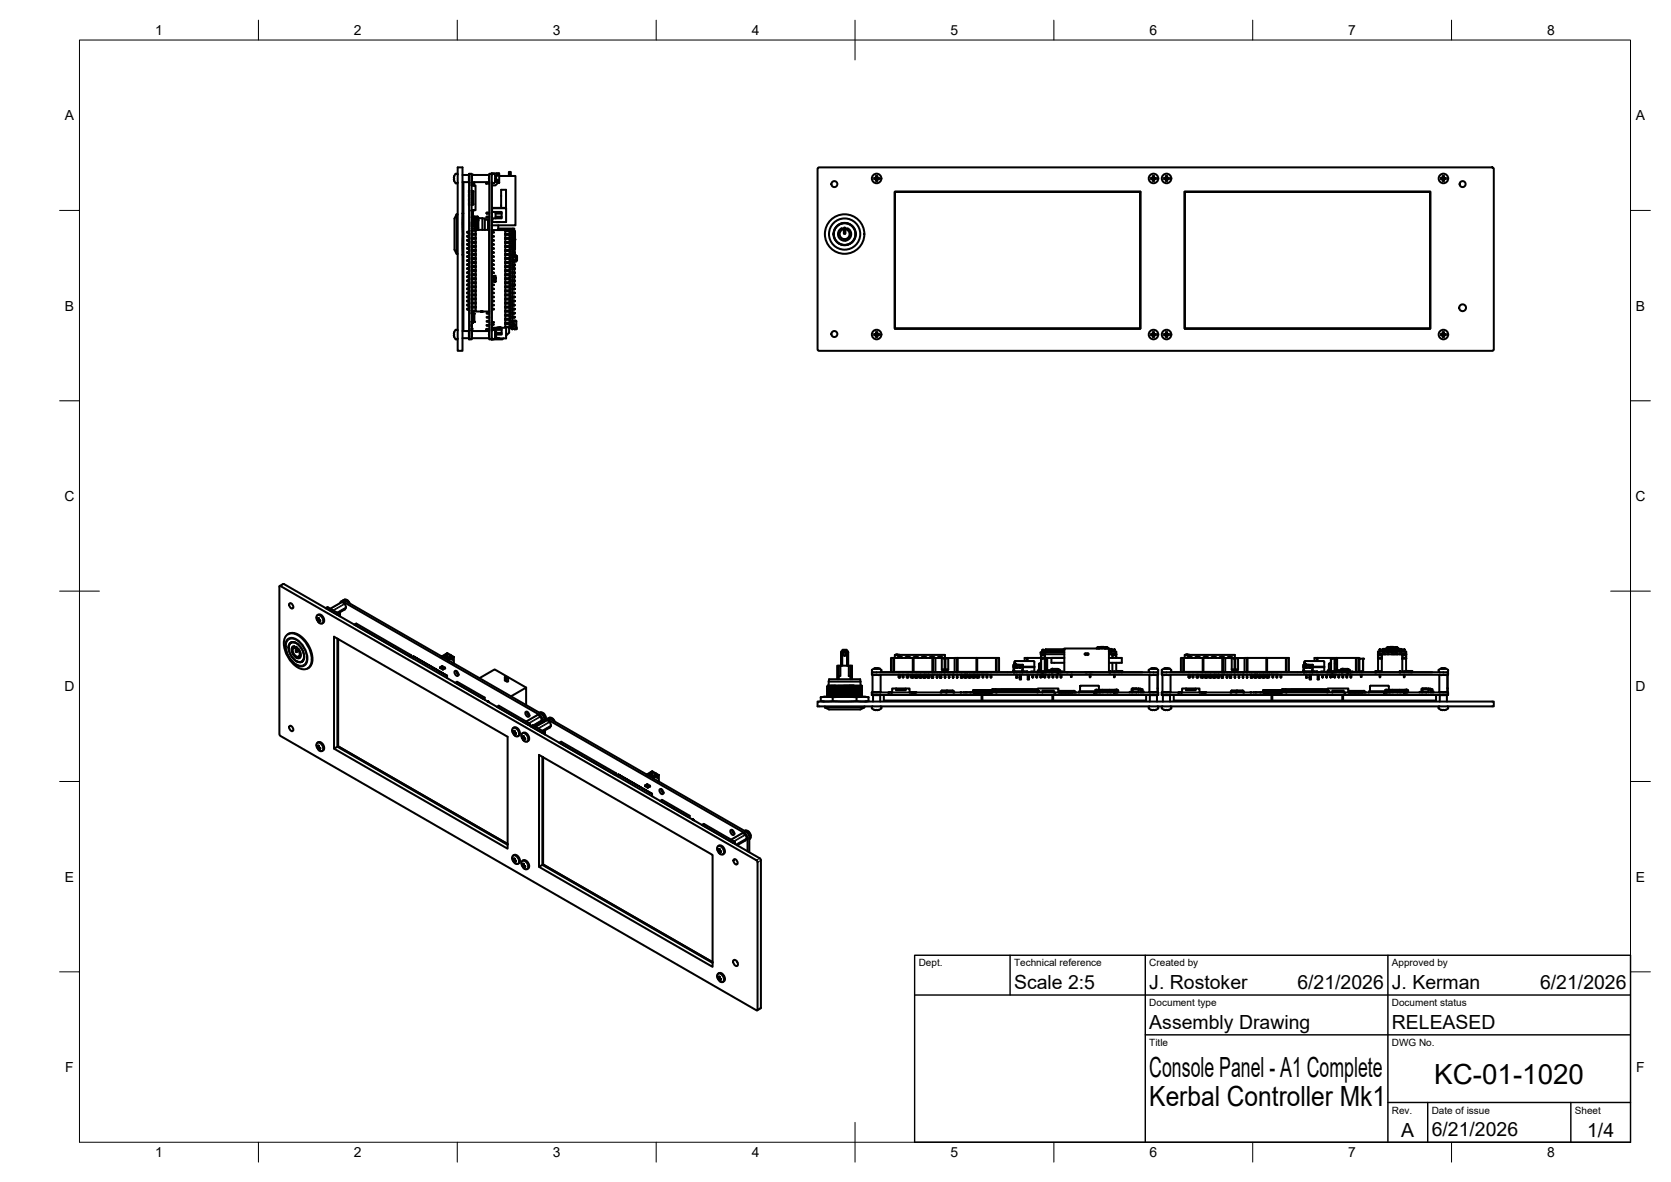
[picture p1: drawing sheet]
<svg xmlns="http://www.w3.org/2000/svg" width="420mm" height="297mm" viewBox="0 0 420 297" stroke-linecap="round" stroke-linejoin="round" font-family="sans-serif">
<defs><g id="words">
<g font-size="7">
<text x="289" y="270.6">Console Panel - A1 Complete</text>
<text x="360.6" y="272.3">KC-01-1020</text>
<text x="289" y="278.1">Kerbal Controller Mk1</text>
</g>
<g font-size="4.9">
<text x="255" y="248.5">Scale 2:5</text>
<text x="289" y="248.5">J. Rostoker</text>
<text x="326.2" y="248.5">6/21/2026</text>
<text x="350" y="248.5">J. Kerman</text>
<text x="387.2" y="248.5">6/21/2026</text>
<text x="289" y="258.6">Assembly Drawing</text>
<text x="350" y="258.6">RELEASED</text>
<text x="352.3" y="285.7">A</text>
<text x="360" y="285.5">6/21/2026</text>
<text x="399.1" y="285.7">1/4</text>
</g>
<g font-size="3.5">
<text x="39" y="8.8">1</text>
<text x="89" y="8.8">2</text>
<text x="139" y="8.8">3</text>
<text x="189" y="8.8">4</text>
<text x="239" y="8.8">5</text>
<text x="289" y="8.8">6</text>
<text x="339" y="8.8">7</text>
<text x="389" y="8.8">8</text>
<text x="16.3" y="30.2">A</text>
<text x="411.3" y="30.2">A</text>
<text x="16.3" y="78">B</text>
<text x="411.3" y="78">B</text>
<text x="16.2" y="125.9">C</text>
<text x="411.2" y="125.9">C</text>
<text x="16.2" y="173.7">D</text>
<text x="411.2" y="173.7">D</text>
<text x="16.3" y="221.6">E</text>
<text x="411.3" y="221.6">E</text>
<text x="16.4" y="269.4">F</text>
<text x="411.4" y="269.4">F</text>
<text x="39" y="290.8">1</text>
<text x="89" y="290.8">2</text>
<text x="139" y="290.8">3</text>
<text x="189" y="290.8">4</text>
<text x="239" y="290.8">5</text>
<text x="289" y="290.8">6</text>
<text x="339" y="290.8">7</text>
<text x="389" y="290.8">8</text>
</g>
<g font-size="2.5">
<text x="231" y="242.9">Dept.</text>
<text x="255" y="242.9">Technical reference</text>
<text x="289" y="242.9">Created by</text>
<text x="350" y="242.9">Approved by</text>
<text x="289" y="252.8">Document type</text>
<text x="350" y="252.8">Document status</text>
<text x="289" y="262.9">Title</text>
<text x="350" y="262.9">DWG No.</text>
<text x="350" y="279.9">Rev.</text>
<text x="360" y="279.9">Date of issue</text>
<text x="396" y="279.9">Sheet</text>
</g>
</g></defs>
<!-- layer: Visible -->
<g fill="none" stroke="#000" stroke-width=".51">
<path d="M114.2 44.3h.1M114.2 45.4v.1M114.2 44.3v1.1M114.2 45.4a.52 .52 0 0 0 .3 .6 .52 .52 0 0 0 .6-.1M114.7 43.7h.2M114.7 43.7l-.5 .6M114.8 53.9l-.5 1v7.8l.5 1.1h.3M114.8 53.9v9.9M114.8 53.9h.3M114.9 43.7l.2 .1M115.1 42.1h1.2v46.1h-1.2zM116.3 53.7l.1-.1-.1 2.3 .1 2.9"/>
<path d="M116.3 44h1.6M116.3 45.8h1.6M116.4 58.8l-.1 2.3 .1 2.9h-.1M116.4 53.6h.1M116.4 58.8h.1M116.5 45.8v37.4M117.6 59.3h-.2l.2 .2M117.6 58.2l-.2 .1 .2 .2M117.6 59.5h.3M117.6 58.5h.3M117.9 59.3h-.3v.2M117.9 43.9v2"/>
<path d="M117.9 47.9v.7M117.9 48.9v.7M117.9 49.9v.7M117.9 50.9v.7M117.9 59v.7M117.9 58.2h-.3v.3M117.9 58.7h.1M117.9 59h.1M117.9 47.9h.1M117.9 48.9h.1M117.9 49.9h.1M117.9 50.9h.1"/>
<path d="M117.9 45.9h.1M117.9 43.9h.1M117.9 43.7h.7v41.6h-.7zM117.9 58v.7M118.6 55.8v1.1M118.6 43.9v2.7h1v6.2h-1M118.6 47.9v.7M118.6 48.9v.7M118.6 49.9v.7M118.6 50.9v.7M118.6 56.9h1v.5h-1M118.6 58.7h1"/>
<path d="M118.6 59.7h1M118.6 54.5l.1 .2M118.6 59.8h.1M118.6 57.9h.1M118.6 44v1.8M118.6 45.8h4.3M118.6 45.7v.1M118.6 58.9h1M118.6 59.9h1M118.6 45.7v.9M118.7 54.7v2.2M118.7 54.7h.1"/>
<path d="M118.7 44h4.2M118.7 50.4h.2M118.7 49.1h.1M118.7 49.5l.1 .1M118.8 46.6v-.5h.2v.5M118.8 57.4v.5M118.8 52.8l.1 .5M118.8 49.9l-.1 .1M118.8 49.1l.1 .1M118.8 49.5l.1 .1M118.8 52.8l-.2 .1 .2 .2-.2-.1M118.8 50.4h.1"/>
<path d="M118.8 52.8h.1M118.8 53.9v3l-.1-2.2M118.8 44h.1M118.8 53.3v.6l.1-.6M118.8 54.5l-.1 .2M118.9 48.3h.1M118.9 49.9h.1M118.9 50.3v.1M118.9 50.8h.1M118.9 50.7v.1M118.9 51.2h.1M118.9 51.1v.1"/>
<path d="M118.9 48l-.2 .5 .2 2.9h-.2l-.1-3.4h.4v3.4h-.3M118.9 49.2h.1M118.9 48.6h.1M118.9 49.6h.1M118.9 48.1h.1M118.9 48.2h.1M118.9 51.4h.1M118.9 51.3h.1M118.9 54.9v2M118.9 54.4h.1M118.9 52.8v.5M118.9 53.9v3"/>
<path d="M118.9 53h.1M118.9 54.4l.1 2.5M118.9 48.3v.1M118.9 49.9l-.1 .1M118.9 49.1v.1M118.9 48.6v.2M118.9 49.5v.1M118.9 54.4l.2 .3M118.9 49.9v.1M119 52.8v.2l.1-.2M119 46.1h.1M119 46.1l.1 .5v-.5"/>
<path d="M119.1 54.7v2.2M119.1 54.7h.1M119.1 54.7l.1 2.2M119.3 54.4v2.5M119.3 54.4h.1M119.3 54.4l-.2 .3M119.3 45.8v.8M119.3 54.4l.1 2.5M119.3 54.4l.2 .3M119.4 57.4v.5M119.4 54.7h.1M119.5 54.7v2.2"/>
<path d="M119.5 54.7l.1 3.1M119.6 57.4v.5M119.6 57.9h-1v20.3h1M119.6 58v.7M119.6 59v.7M119.6 58v-.2l3.4-.1v20.6h-3.4v-.3M119.6 58h-1M119.6 59h-1M119.6 58.7v.3M119.6 59.7v.3M119.7 54.4v3.4M119.7 54.4h.1"/>
<path d="M119.7 54.4l-.2 .3M119.7 54.4l.1 3.4M119.7 54.4l.1 .3M119.8 54.7l.1 3.1M119.8 54.7h.1M119.9 54.7l.1 3.1M120.1 54.4v3.4M120.1 54.4h.1M120.1 54.4l-.2 .3M120.1 54.4l.1 3.4M120.1 54.4l.1 .3M120.2 54.7l.1 .8"/>
<path d="M120.2 54.7l.1 .7M120.3 54.8l1.6 .1v2.9M120.3 55.5v2.3M121.3 54.8v3M121.9 55.2h.8v2.6M122.3 46.1v.1M122.3 46.2h.7M122.4 54.7h.6M122.4 54.4h.6M122.4 53.4l-.1 .1 .1 .2M122.4 54.4l-.1 .1 .1 .2M122.4 53.4v.3"/>
<path d="M122.4 54.4v.3M122.4 53.4h.6M122.4 53.7h.6M122.7 55.2h.3M123 44v1.8M123 44h.1M123 43.7h.7v41.6h-.7zM123 46h-.7l-.1 .1M123 45.7v.1M123.6 43.6h.1M123.6 43.6h1.3v.5M123.6 43.6v.1"/>
<path d="M123.7 45.9v12.3l.5 .1-.5 .2v.8h.5l-.5 .2v.8l.5 .1-.5 .1v.8l.5 .1-.5 .1v.8l.5 .1-.5 .2v.7l.5 .1-.5 .2v.7l.5 .1-.5 .2v.7l.5 .1-.5 .2v.8h.5l-.5 .2v.8l.5 .1-.5 .1v.8l.5 .1-.5 .2v.7l.5 .1-.5 .2v.7l.5 .1-.5 .2v.7l.5 .1-.5 .2v.8h.5l-.5 .2v.8l.5 .1-.5 .2v.7l.5 .1-.5 .2v.7l.5 .1-.5 .2v.7l.5 .1-.5 .2v.8h.5l-.5 .2v3.4M123.7 57.8h3.3v24.6h-3.3M123.7 54.7h.1M123.7 54.4h.1M123.7 43.7v.2M123.7 53.4h.1M123.7 53.7h.1M123.7 55.4h.1M123.7 55.6h.1M123.7 52.5h.1M123.7 52.8h.1M123.7 45.8l.2 .2"/>
<path d="M123.7 52.3h3.6v3.5h-3.6v-2.5M123.7 53.3h2.4v1.6h-2.4M124.2 43.7h.1M124.2 43.7h-.3l-.2 .2M124.2 46.1h-.3M124.2 46h.1M124.3 43.7l.3 .5M124.5 45.6l.2 .1h-.2M124.5 44.8l.1 .2M124.5 44.2h.1M124.5 44.2v.6M124.6 45.5l-.3 .5"/>
<path d="M124.6 45.3h.1M124.6 45.3l-.1 .2M124.6 45.2v.1M124.6 54.7h1.5M124.6 54.4h1.5M124.6 53.4h1.5M124.6 53.7h1.5M124.6 53.3v1.6M124.6 45h.1M124.6 45.1v.1M124.7 45.3l.3 .1v.3h-.3zM124.8 45.3l.2 .2-.1 .1z"/>
<path d="M124.8 55.8h.1M124.9 55.8h.1M124.9 44l.1 .1M125 55.8h.4M125 44.1h.1M125.2 44l-.1 .1M125.2 43.6v.5M125.2 43.6h.3v2.3M125.2 45.3l.3 .4h-.4zM125.3 45.3v.2zM125.3 57.4h3.7v.2h-3.7M125.3 56.6v1.2"/>
<path d="M125.5 46h-.3l-.6 .6h-.9M125.5 44.2h4.1v12.4h-5.9M126 52.2v-4.5h1.2l.1 4.6M127 59.9l.1 .1M127.1 59.8l.9 .1M127.1 58h1h-1M127.1 59.7v.1M127.1 58h.1M127.1 58.7v.1M127.1 59l.9-.1 .2 .2M127.1 59.9h1M127.1 59.8h1"/>
<path d="M127.1 58.7h.1M127.3 52.2h-3.6v1.1M128 44.2v-1h.4v1M128 59.9l.2 .2M128.1 59h-1M128.1 58v.7h-1M128.1 58.7l-.1 .2-.9-.1M128.2 59.9l-.1 .1M128.2 59.1v.6l-.2 .2M128.2 57.9h.6v24.4h-.6zM128.2 59v.1M128.2 59.7v.4"/>
<path d="M128.2 59.1h.1M128.8 59.1v.6M128.8 59.1h.1M128.8 58.3h.5M128.8 59.7v.6M128.8 59.8v.1M128.9 59.7l-.1-.2h.5v.6M128.9 58.7v.6M128.9 58.7l-.1 .6M128.9 58.5v.2M128.9 59.7h.1M128.9 59.5v.2"/>
<path d="M128.9 58.5l.1 .1M128.9 59.7v.6M129 58.1v-.2h.3v.2M129 58.6h.1M129 58.6l-.1 .1M129 57.4l.3 .1-.3 .1M129 59.1h.2M129 58.8v.3M129 59.1h.1M129.1 59.2h.2M129.1 58.7h.2M129.1 58.8v.3"/>
<path d="M129.2 58.8h-.2v.3M129.2 58.7v.5M129.3 59v.1M129.3 59.1v.2h-.5M129.3 58.3v.2h-.4M129.3 58.3h.2l-.2 .2M129.3 59.7l.1 .5M129.3 59l.1 .1M129.3 59.1l.1 .1M129.4 58.1h-.6v.5M129.4 59.7l-.1 .4M129.4 58.1l.1 .4"/>
<path d="M129.4 59.2l.1 .2M129.4 59.5v.2M129.4 59.2l.1 .7M129.4 58.7l-.1 .3M129.4 58.7l-.1 .4M129.4 58.5v.3M129.4 58.9v.3M129.5 59.3h-.2v.2l.2-.1M129.5 59.9h.1M129.5 58.5l-.2 .2M129.5 58.5v1.7M205.7 42.2l.2-.1h169.4l.3 .3v45.4l-.3 .4h-169.4l-.3-.4z"/>
<path d="M211.7 57.4a.38 .38 0 0 1 .1 .4 .38 .38 0 0 1-.4 .2l-.3 .9 .3 .8 .8 .4 .7-.1 .5-.4 .2-.6-.2-.8-.5-.5 .2-.3a1.58 1.58 0 0 1 .9 1.6l-.3 .9-.6 .4-.9 .2-.7-.2-.6-.6-.2-1 .4-.9 .6-.4M212.2 57.2l.4 .2v1.2l-.2 .2-.2-.2zM219.9 44.7v.3M219.9 44.7l.1 .1M219.9 45h.2M220 44.9l.3 .1v.4M220 44.9l-.1 .1M220.1 44.8v.1M220.1 44.7v.1M220.1 44.7h-.2M220.1 45h.1M220.1 44.9v.1"/>
<path d="M220.2 44.7h.1M220.2 45l.1 .4h.1h.2v-.4M220.3 44.3v.2M220.3 45l-.1 .1M220.3 44.6h.1M220.3 44.3h.3M220.3 44.6l-.2 .1M220.3 44.3v.3M220.3 44.5l-.3 .3M220.3 45.2h.1M220.3 45.2h.2M220.3 44.5h.2"/>
<path d="M220.5 44.6l.1 .1M220.5 45.2h.1M220.6 44.3v.3M220.6 45v.1M220.6 44.6l.1 .1M220.7 45l-.2 .2 .1 .2M220.7 44.7h-.1M220.7 44.8h.1M220.7 44.9h.1M220.7 45h-.1M220.7 44.7h.3M220.8 44.9l.2 .1"/>
<path d="M220.8 44.8v.1M221 44.7l-.2 .1M221 45h-.3M221 44.7v.3M225 48.2h61.7v34.4h-61.7zM289.5 44.7v.3M289.5 44.7l.2 .1M289.5 45h.2M289.7 44.9l.2 .1v.4M289.7 44.9l-.2 .1M289.7 44.8v.1M289.7 44.7v.1"/>
<path d="M289.7 44.9v.1M289.7 44.7h-.2M289.7 45l.2 .2M289.8 44.7h.1M289.9 44.3v.4l-.2 .1M289.9 45l-.1 .1M290 45.2h.1M290 44.5h.1M290.1 44.6l.1 .1M290.1 45.2h.1M290.2 44.3v.3M290.2 45v.1"/>
<path d="M290.2 44.6l.1 .1M290.2 44.3h-.3v.3l-.2 .1M290.2 45v.4h-.3v-.3M290.3 44.8h.1M290.3 44.9h.1M290.3 45l-.2 .2 .1 .2M290.3 44.7h-.1M290.3 45h-.1M290.3 44.7h.3M290.4 44.9l.2 .1M290.4 44.8v.1M290.6 44.7l-.2 .1"/>
<path d="M290.6 45h-.3M290.6 44.7v.3M292.8 44.7v.3M292.8 44.7l.1 .1M292.8 45h.2M292.9 44.9l.3 .1v.4M292.9 44.9l-.1 .1M293 44.8v.1M293 44.7v.1M293 44.9v.1M293 44.7h-.2M293 45h.1"/>
<path d="M293.1 44.7h.1M293.1 45l.1 .4h.3M293.1 44.6h.1M293.2 44.3v.2M293.2 45l-.1 .1M293.2 44.3h.3M293.2 44.3l-.2 .4M293.2 44.5l-.3 .3M293.2 45.2h-.1M293.2 44.5h.2M293.4 45.2h-.2M293.4 44.6l.1 .1"/>
<path d="M293.4 44.3v.3zM293.5 45.1l-.1 .3M293.5 45v.1M293.5 44.6l.1 .1M293.6 44.8h.1M293.6 44.9h.1M293.6 45l-.2 .2 .1 .2M293.6 44.7h-.1M293.6 45h-.1M293.6 44.7h.3M293.7 44.9l.2 .1M293.7 44.8v.1"/>
<path d="M293.9 44.7l-.2 .1M293.9 45h-.3M293.9 44.7v.3M297.9 48.2h61.7v34.4h-61.7zM362.4 45h.4v.4M362.6 44.8v.1M362.6 44.7v.1M362.6 44.9v.1M362.7 44.7h.1M362.8 44.3v.2M362.8 44.6h.1M362.8 45l-.1 .1"/>
<path d="M362.8 44.3h.3M362.8 44.3v.3M362.8 44.6l-.4 .1v.3a.29 .29 0 0 1 .3 0 .29 .29 0 0 1 .1 .4h.3v-.4M362.8 44.5v.2h-.4M362.8 45.2h.1M362.8 45.2h.2M362.8 44.5h.2M363 44.6l.1 .1M363 45.2h.1M363.1 45v.1M363.1 44.3v.3M363.1 44.6l.1 .1"/>
<path d="M363.2 44.8h.1M363.2 44.9h.1M363.2 45h-.1v.4M363.2 44.7h-.1M363.2 45h-.1M363.2 44.7h.3l-.2 .1M363.3 44.9l.2 .1h-.3M363.3 44.8v.1M363.5 44.7v.3M116.4 64h.1M117.6 70.4l-.2 .1 .2 .2M117.6 71.4l-.2 .1v.2h.2"/>
<path d="M117.6 65.3l-.2 .1 .2 .2M117.6 73.5h-.2v.2h.2M117.6 61.3h-.2l.2 .2M117.6 62.3h-.2l.2 .3M117.6 66.4h-.2l.2 .2M117.6 72.5h-.2v.2h.2M117.6 75.5l-.2 .1v.1l.2 .1M117.6 74.5h-.2v.2h.2M117.6 76.5l-.2 .1v.2h.2M117.6 77.5l-.2 .1v.2h.2M117.6 63.3l-.2 .1 .2 .2M117.6 64.3l-.2 .1 .2 .2"/>
<path d="M117.6 69.4l-.2 .1 .2 .2M117.6 68.4h-.2l.2 .3M117.6 67.4h-.2l.2 .2M117.6 60.3h-.2l.2 .2M117.6 70.7h.3M117.6 71.7h.3M117.6 65.6h.3M117.6 73.7h.3M117.6 61.5h.3M117.6 62.6h.3M117.6 66.6h.3M117.6 72.7h.3"/>
<path d="M117.6 75.8h.3M117.6 74.7h.3M117.6 76.8h.3M117.6 77.8h.3M117.6 63.6h.3M117.6 64.6h.3M117.6 69.7h.3M117.6 68.7h.3M117.6 67.6h.3M117.6 60.5h.3M117.9 70.4h-.3v.3M117.9 71.4h-.3v.3"/>
<path d="M117.9 65.3h-.3v.3M117.9 73.5h-.3v.2M117.9 61.3h-.3v.2M117.9 60.1v.6M117.9 62.1v.7M117.9 61.1v.7M117.9 63.1v.7M117.9 64.1v.7M117.9 65.1v.7M117.9 66.2v.6M117.9 67.2v.6M117.9 69.2v.7"/>
<path d="M117.9 68.2v.7M117.9 70.2v.7M117.9 71.2v.7M117.9 72.2v.7M117.9 73.3v.7M117.9 74.3v.7M117.9 75.3v.7M117.9 76.3v.7M117.9 77.4v.6M117.9 62.3h-.3v.3M117.9 66.4h-.3v.2M117.9 72.5h-.3v.2"/>
<path d="M117.9 75.5h-.3v.3M117.9 74.5h-.3v.2M117.9 76.5h-.3v.3M117.9 77.5h-.3v.3M117.9 63.3h-.3v.3M117.9 64.3h-.3v.3M117.9 69.4h-.3v.3M117.9 68.4h-.3v.3M117.9 67.4h-.3v.2M117.9 60.3h-.3v.2M117.9 60.1h.1M117.9 62.1h.1"/>
<path d="M117.9 63.1h.1M117.9 64.1h.1M117.9 65.1h.1M117.9 66.2h.1M117.9 67.2h.1M117.9 68.2h.1M117.9 69.2h.1M117.9 70.2h.1M117.9 71.2h.1M117.9 72.2h.1M117.9 73.3h.1M117.9 74.3h.1"/>
<path d="M117.9 75.3h.1M117.9 76.3h.1M117.9 61.1h.1M117.9 77.4h.1M118.6 60.7h1M118.6 61.8h1M118.6 62.8h1M118.6 62.1h1M118.6 63.8h1M118.6 63.1h1M118.6 64.8h1M118.6 64.1h1"/>
<path d="M118.6 65.8h1M118.6 65.1h1M118.6 66.8h1M118.6 66.2h1M118.6 67.8h1M118.6 67.2h1M118.6 68.9h1M118.6 68.2h1M118.6 69.9h1M118.6 69.2h1M118.6 70.9h1M118.6 70.2h1"/>
<path d="M118.6 71.9h1M118.6 71.2h1M118.6 72.9h1M118.6 72.2h1M118.6 74h1M118.6 73.3h1M118.6 75h1M118.6 74.3h1M118.6 76h1M118.6 75.3h1M118.6 77h1M118.6 78h1"/>
<path d="M118.6 61.1h.1M118.6 77.4h.1M118.6 76.2h.1M118.6 78.2h.1M118.6 60.9h1M118.6 61.1h1M118.6 61.9h1M118.6 62.9h1M118.6 64h1M118.6 65h1M118.6 66h1M118.6 67h1"/>
<path d="M118.6 68h1M118.6 69h1M118.6 70h1M118.6 71.1h1M118.6 72.1h1M118.6 73.1h1M118.6 74.1h1M118.6 75.1h1M118.6 76.1h1M118.6 77.2h1M118.6 77.3h1M118.6 78.6v.2"/>
<path d="M118.6 78.8h.1M118.6 78.7h.2M118.6 78.8l.3 .1v1.9h-.3M118.6 78.8v.1M118.6 78.2l.1 .3 .3 .2M118.6 78.2h.2M118.7 78.3h.1M118.7 78.6l.2 .2M118.7 78.6l.2 .1M118.7 78.6l-.1-.1 .1 .1M118.7 78.6h.1M118.8 78.2v.1"/>
<path d="M118.8 78.6l.1 .1M118.8 78.2h.1M118.8 78.3v.2M118.9 78.8h-.3M118.9 78.7v.1M118.9 78.8h.1M118.9 78.2v.3M119 78.8h.2M119 78.2v.4M119 78.7v.1M119 78.9h.3v1.9h-.3zM119.1 78.2l-.1 .5"/>
<path d="M119.6 60v1.1M119.6 61.1v1.7M119.6 63.1v.7M119.6 64.1v.7M119.6 65.1v.7M119.6 66.1v.8M119.6 66.9v2M119.6 69.2v.7M119.6 70.2v.7M119.6 71.2v.7M119.6 72.2v.7M119.6 72.9v1.1"/>
<path d="M119.6 74v1M119.6 75.3v.7M119.6 76.3v.7M119.6 77.3v.7M119.6 60l-1 .1M119.6 76.3h-1M119.6 62.8v.3M119.6 63.8v.3M119.6 64.8v.3M119.6 65.8v.3M119.6 68.9v.3M119.6 69.9v.3"/>
<path d="M119.6 70.9v.3M119.6 71.9v.3M119.6 75v.3M119.6 76v.3M119.6 77v.3M120.9 78.3h.1M120.9 78.3h.2M121 78.3h.1M121.1 78.3h.2M121.3 78.3h.1M123 79.6l-.6 .1v.1l.6 .1M123 78.6h-.6v.2l.6 .1"/>
<path d="M124.2 69.3l.4 .1-.4 .1zM124.2 69.9h.4v.2v-.1l-.4 .1zM124.2 70.6l.4 .2-.4 .1zM124.2 70.2h.4v.3h-.3zM124.3 70.3h.3l-.1 .1-.2 .1zM124.4 70.7h.2zM127 61h.1M127 62h.1M127 67.1h.1M127 73.1h1M127.1 77.3l.9-.1 .2 .2M127.1 65.9l.9 .1"/>
<path d="M127.1 76.3h1h-1M127.1 70.2h1h-1M127.1 64.1h1h-1M127.1 77.3h.1M127.1 65.8v.1M127.1 69.9h.1M127.1 63.8h.1M127.1 62.8h.1M127.1 76.3h.1M127.1 70.2h.1M127.1 70.9h.1M127.1 64.1h.1"/>
<path d="M127.1 64.8v.1M127.1 78.1l.9 .1M127.1 72l.9 .1M127.1 71.2l.9-.1 .2 .2v.6l-.2 .2M127.1 65.1l.9-.1 .2 .2M127.1 74l.9 .1M127.1 67.9l.9 .1M127.1 61.8l.9 .1M127.1 79.1l.9 .1M127.1 73l.9 .1M127.1 66.9l.9 .1M127.1 60.8l.9 .1"/>
<path d="M127.1 79.3h.1M127.1 73.2h.1M127.1 67.1h.1M127.1 61v.1M127.1 74.2v.1M127.1 68.1v.1M127.1 62v.1M127.1 72.2h.1M127.1 66.1h.1M127.1 60h.1M127.1 60.9h.1M127.1 62h.1"/>
<path d="M127.1 67h.1M127.1 75.3h1l-.9-.2-.1 .2M127.1 60h1.1M127.1 61.1h1M127.1 62.8h1M127.1 66.1h1M127.1 68.9h1M127.1 72.2h1M127.1 74h1M127.1 77.3h1M127.1 67.1h1M127.1 72h1"/>
<path d="M127.1 78h1M127.1 65.9h1M127.1 79.3h1M127.1 73.2h1M127.1 67.9h1M127.1 61.8h1M127.1 74.3h1M127.1 68.2h1M127.1 62.1h1M127.1 79.1h1M127.1 73h1M127.1 66.9h1"/>
<path d="M127.1 60.8h1M127.1 76h.1M127.1 69.2l.9-.1 .1 .1h-1M127.1 63.1l.9-.1 .1 .1h-1M127.1 77l.1 .2h.8l.1-.2M127.1 78v.1M127.1 72h.1M127.1 65.1h1M127.1 74h.1M127.1 67.9h.1M127.1 61.8h.1M127.1 75h1"/>
<path d="M127.1 68.9h.1M127.1 79.1h.1M127.1 78.3h1M127.1 73h.1M127.1 66.9h.1M127.1 60.8h.1M127.1 64.8h.1M127.2 73.1l-.1 .1M128 79.2l-.9 .1M128 67l-.9 .1M128 60.9l-.9 .1M128 74.1l.2 .2v.7l-.2 .1-.9-.1"/>
<path d="M128 74.1l-.9 .1M128 68l.2 .2v.7l-.2 .2-.9-.2M128 68l-.9 .1M128 61.9l-.9 .1M128 78.2l-.9 .1M128 72.1l-.9 .1M128 66l-.9 .1M128 79.2l.2 .2M128 73.1l.2 .2v.6l-.2 .2M128 67l.2 .2M128 60.9l.2 .2M128 61.9l.2 .2"/>
<path d="M128 78.2l.2 .2M128 72.1l.2 .2v.6l-.2 .2M128 66l.2 .2M128 61h.1M128 62h.1M128 63h.1M128 64h.1M128 67.1h.1M128.1 71.2h-1M128.1 75.3l.1 .7h-1.1M128.1 76l-.1 .2-.9-.2M128.1 69.2l.1 .7h-1.1"/>
<path d="M128.1 69.9l-.1 .2-.9-.2M128.1 63.1v.7h-1M128.1 63.8l-.1 .2-.9-.2M128.1 76.3l.1 .7h-1.1M128.1 70.2l.1 .7h-1.1M128.1 70.9l-.1 .2-.9-.1M128.1 64.1v.7h-1M128.1 64.8l-.1 .2-.9-.1M128.2 60.9l-.1 .1M128.2 61.9l-.1 .1M128.2 62.9l-.1 .1M128.2 64l-.1 .1"/>
<path d="M128.2 65h-.1M128.2 66h-.1M128.2 67l-.1 .1M128.2 77.4v.6l-.2 .2M128.2 65.2v.6l-.2 .2M128.2 79.4v.6l-.2 .2M128.2 67.2v.6l-.2 .2M128.2 61.1v.6l-.2 .2M128.2 62.1v.6l-.2 .3-.9-.2M128.2 78.4v.6l-.2 .2M128.2 66.2v.6l-.2 .2M128.2 60.1v.6l-.2 .2"/>
<path d="M128.2 79v.4M128.2 78v.4M128.2 77v.4M128.2 76v.3M128.2 75v.3M128.2 76.3h.1M128.2 76h.1M128.2 60.7v.4M128.2 61.7v.4M128.2 62.7v.4M128.2 63.8v.4M128.2 64.8v.4"/>
<path d="M128.2 65.8v.4M128.2 66.8v.4M128.8 79.5v.5M128.8 78.5v.5M128.8 77.4v.5M128.8 76.4v.5M128.8 75.4v.5M128.8 74.4v.5M128.8 73.3v.6M128.8 72.3v.6M128.8 71.3v.5M128.8 70.3v.5"/>
<path d="M128.8 69.3v.5M128.8 68.3v.5M128.8 67.3v.5M128.8 66.2v.6M128.8 65.2v.6M128.8 64.2v.5M128.8 63.2v.5M128.8 62.2v.5M128.8 61.2v.5M128.8 60.1v.6M128.8 76.3v.1M128.8 64h.2"/>
<path d="M128.8 67.1h.5v.3h-.5M128.8 61.8h.6M128.8 61.9h.1M128.8 64h.1M128.8 66.6l.6 .1-.2 .1v-.2M128.8 60.5l.1 .8M128.8 62v.3h.5M128.8 79v.5M128.8 77.9v.6M128.8 76.9v.5M128.8 76v.3M128.8 74.9v.5"/>
<path d="M128.8 75.9v.1M128.8 71.7h.5v.3h-.5M128.8 65.6h.5M128.8 73.8h.5M128.8 61.6h.5M128.8 72.7h.5M128.8 74.8h.5M128.8 77.8h.5M128.8 68.7h.5v.7h-.5M128.8 67.7h.5v.7h-.5M128.8 60.5h.5M128.8 64.3h.1"/>
<path d="M128.8 78.8h.5M128.8 77.6h.5M128.8 65.4h.5M128.8 79.6h.5M128.8 79.8h.5M128.8 73.5h.5M128.8 61.3h.6M128.8 75.5h.5M128.8 75.8h.5M128.8 69.7h.5M128.8 63.3h.5M128.8 63.6h.5"/>
<path d="M128.8 74.5h.5M128.8 78.6h.5M128.8 72.5h.5M128.8 66.4h.5M128.8 60.3h.5M128.8 76.5h.5M128.8 70.4h.5M128.8 64.4h.5M128.8 61.2v.1M128.8 60.9h.1M128.9 62.9h-.1M128.9 60.5v.8"/>
<path d="M128.9 62v-.2l.5 .1v.3h-.6M128.9 62.7h.1M128.9 62l-.1 .1M128.9 61.8l-.1 .2M128.9 62.6v.1M128.9 65.8h.2M128.9 63.9h.1M128.9 64.4v-.3h.8v.5h-.2l.2 1.2h-.8v-.2M128.9 64.6v.8M128.9 64.9h-.1M128.9 64.1l.2-.1-.1 .1M128.9 64v.1"/>
<path d="M129 65.8h.1M129 63.9v.1M129 60.9h.2M129 62.2v.1M129 60.6v.3M129 60.9l.1 .1M129.1 62.2v.1M129.1 62.3h.1M129.1 60.5l-.1 .1M129.1 65.8h.1l-.4 .2M129.1 63.8l-.3 .1M129.1 66.8l-.3 .2"/>
<path d="M129.1 60.6v.3M129.2 62.8l-.3 .1M129.2 60.5v.1M129.2 62.7v.1M129.2 62.7h-.1M129.2 63.6v.2l.2-.1M129.2 60.6h-.2v.3M129.2 60.9l-.1 .1M129.2 60.6v.3M129.3 62.7h-.1M129.3 65.8h-.1M129.3 77.6h.2l-.2 .2z"/>
<path d="M129.3 71.5h.2l-.2 .2zM129.3 65.4h.2l-.2 .2zM129.3 79.6l.2 .1-.2 .1zM129.3 73.5l.2 .1-.2 .2zM129.3 67.4l.2 .1-.2 .2zM129.3 75.5l.2 .1-.2 .2zM129.3 69.4l.2 .1-.2 .2zM129.3 63.3l.2 .1-.2 .2zM129.3 74.5l.2 .1-.2 .2zM129.3 68.4l.2 .1-.2 .2zM129.3 78.6l.2 .1-.2 .1zM129.3 72.5h.2l-.2 .2z"/>
<path d="M129.3 66.4h.2l-.2 .2zM129.3 60.3l.2 .1-.2 .1zM129.3 76.5v.3h-.5M129.3 76.5l.2 .1-.2 .2M129.3 70.4v.3h-.5M129.3 70.4l.2 .1-.2 .2M129.3 64.4v.2h-.5M129.3 64.4h.2l-.2 .2M129.3 62.6h-.4l-.1 .1M129.3 63.6h.1M129.3 69.7v.7M129.3 70.7v.8h-.5"/>
<path d="M129.4 62.7v.7M129.4 63.5v.6M129.4 61.3h.1M129.4 60.2h.1M129.4 61.8h.1M129.4 61.3l.1 .2M129.4 61.8v.1M129.5 61.4l-.2-.1v.3l.2-.1M129.5 62.4l-.2-.1v.3l.2-.1M129.5 61.5h.1M129.5 61.3v.2M129.5 61.8l-.1 .2"/>
<path d="M129.5 62l-.1 .7h-.4v-.1M129.5 62.2v.2M129.5 62.4v.1M129.5 62.5l-.1 .2M129.5 60.2v1.1M129.5 61.5v.3M129.5 62.5l-.1 .1M129.7 64.3l.3 .1v1l-.3 .1M114.2 84.6v.1M114.2 84.6l.5 .7M114.7 85.3h.2M115.1 83.1a.71 .71 0 0 0-.7 .1 .71 .71 0 0 0-.3 .7l.1 .7"/>
<path d="M115.1 85.1l-.2 .2M116.3 83.2h1.6M116.3 85h1.6M117.9 83.1v2M117.9 85.1h.1M117.9 83.1h.1M118.6 80.8v.1M118.6 83.1v2M118.6 82.1h.1M118.6 82.6h.1M118.6 81.8v.1M118.6 83h.1"/>
<path d="M118.6 83.2v1.7M118.6 82.1v.6M118.6 81.6v.2M118.6 82.7v.3M118.6 83v.1M118.6 80.9v.2M118.6 80.9h.1M118.6 80.9h.3M118.7 81.3l-.1 .3M118.7 81.3l-.1 .2M118.7 83.2h4.2M118.7 85h4.2"/>
<path d="M118.7 81.2h.1M118.7 81.1h.1M118.7 81.2v.1M118.7 81.1l-.1 .1M118.8 80.9h-.2M118.9 80.9l-.2 .2M118.9 80.9h.1M119 81l-.3 .2M119 80.9v.2M119.2 80.9h-.2M119.3 80.8l-.2 .1M119.3 80.8l-.1 .1"/>
<path d="M122.3 82.8l-.1 .2h.4M122.4 82.6h.6M122.4 82.6l-.1 .1 .1 .2M122.4 82.6v.3M122.4 82.9h.6M122.6 82.9l.4 .1M123 83.2v1.8M123 83.2h.1M123 81.6l-.6 .1v.2h.6M123 80.6l-.6 .1v.2h.6M123 84.9v.1M123.7 85.1v.2"/>
<path d="M123.7 81.3v1.8M123.7 80.9l.3 .2M123.7 82.6h.1M123.7 82.9h.1M123.7 85l.2 .2 .3 .1M123.7 81.5h.3M123.7 82.4v.6M123.7 82.5h2.4v1.6h-1.6M124 81.1v.4M124 81.1h.1M124 81.5h.1M124 81.1h-.3v.4"/>
<path d="M124 81.5l-.3 .1M124.2 82.9h.1M124.2 82.9h-.3l-.2 .3M124.2 85.2h.1M124.3 82.9l.3 .5M124.5 83.5l.1 .2M124.6 84.7l-.3 .5M124.6 83.7h.1M124.6 84.5l-.1 .2M124.6 84.5h.1M124.6 84v.4M124.6 82.6h1.5"/>
<path d="M124.6 82.9h1.5M124.6 83.7h1.5M124.6 82.5v1.2M124.6 84v.1M124.6 83.7v.2M124.6 83.9h1.5M124.6 83.9v.1M124.8 85h.1M124.9 82.4h.4M124.9 85h.1M125 85h.4M125.3 82.4h.1"/>
<path d="M125.4 82.4h.1M125.5 82.4h.1M125.5 82.4h.2M125.7 82.4h.1M126.6 85l-.3 .3h-2.6M127 81.3l.1 .1M127.1 81.4l.1-.2 .9 .2h-1M127.1 80.1l.9 .1M127.1 81.3v.1M127.1 80.3v.1M127.1 80.1h1M127.1 80.4h1"/>
<path d="M127.1 82.1h.1M127.1 80.1h.1M127.3 82.3v2.7h-2.9M128 80.2l.2 .2v.7l-.2 .1-.9-.1M128 80.2l-.9 .1M128 82.6v-.4v1.4l-.7 .8M128.1 81.4l.1 .7h-1.1M128.1 82.1l-.1 .2-.9-.2M128.1 81.1h-1M128.8 81.5v.5M128.8 80.5v.5M128.8 82.6h.5"/>
<path d="M128.8 81.4l.1 .1M128.8 82.6v.2l.2-.2M128.8 80.6h.1M128.8 80.9h.5M128.8 81.6h.5M128.8 80.6h.5M128.9 80.6l.9 .1M128.9 81.4l.5 .1M128.9 81v.4M128.9 81h.1M128.9 81.4v.2M128.9 81.9v.1"/>
<path d="M128.9 82.6h.1M129 80.9l-.1 .1M129.3 81.6l.2 .1-.2 .2zM129.3 80.6l.2 .1-.2 .2zM129.3 81.9h-.5M129.3 82.6v.1M129.3 82.6h.3M129.3 82.7h.1M129.3 81.5l.1 .2M129.4 81.9l-.6 .1v.6M129.4 81.8l-.1 .2M129.4 80.6v.1"/>
<path d="M129.4 82.8h.1M129.5 80.7h.3M129.6 80.6v.1M129.6 82.6h.2M129.6 82.6l-.1 .1M129.6 82.6h-.3M129.7 82.6h.1M129.8 82.2v.1M129.8 82.6v.2l-.1-.2M129.8 80.7v1.9M219.9 83.9v.3M219.9 83.9l.1 .1"/>
<path d="M219.9 84.2h.2M220 84.2l.3 .2M220 84.2h-.1M220.1 84v.2M220.1 83.9v.1M220.1 83.9h-.2M220.1 84.2l.1 .1M220.1 84.2h.1M220.2 83.9h.1M220.3 84.2v.2M220.3 84.4h.1M220.3 83.8h.1"/>
<path d="M220.3 84.6h.3M220.3 83.5h.3M220.3 83.8l-.2 .1M220.3 84.4v.2M220.3 83.7v-.2v.3M220.3 83.7l-.3 .3M220.3 84.4h.2M220.3 83.7h.2M220.5 84.4l.1 .2M220.5 83.8l.1 .1M220.5 84.4h.1M220.6 84.2v.2"/>
<path d="M220.6 83.9h.1M220.6 83.8l.1 .1M220.6 83.5l-.1 .3zM220.6 84.4v.2M220.7 84.2l-.2 .2M220.7 84h.1M220.7 84.2h.1M220.7 84.2l-.1 .1M220.7 83.9h.3M220.8 84.2h.2M220.8 84v.2M221 83.9l-.2 .1"/>
<path d="M221 84.2h-.3M221 83.9v.3M289.5 83.9v.3M289.5 83.9l.2 .1M289.5 84.2h.2M289.7 84.2h.2v.4M289.7 84.2h-.2M289.7 84v.2M289.7 83.9v.1M289.7 84.2h.1M289.7 83.9h-.2M289.7 84.2l.1 .1"/>
<path d="M289.8 83.9h.1M289.8 84.3l.1 .3h.3M289.9 83.5v.3l-.2 .2M289.9 83.5h.3M289.9 83.5l-.2 .4M290 84.4h.1M290 83.7h.1M290.1 84.4l.1 .2M290.1 83.8l.1 .1M290.1 84.4h.1M290.2 83.5l-.1 .3zM290.2 84.4v.2"/>
<path d="M290.2 84.2v.2M290.2 83.9h.1M290.2 83.8l.1 .1M290.3 84h.1M290.3 84.2h.1M290.3 84.2l-.2 .2M290.3 84.2l-.1 .1M290.3 83.9h.3M290.4 84.2h.2M290.4 84v.2M290.6 83.9l-.2 .1M290.6 84.2h-.3"/>
<path d="M290.6 83.9v.3M292.8 83.9v.3M292.8 83.9l.1 .1M292.8 84.2h.2M292.9 84.2l.3 .2M292.9 84.2h-.1M293 84v.2M293 83.9v.1M293 84.2h.1M293 83.9h-.2M293 84.2l.1 .1M293.1 83.9h.1"/>
<path d="M293.1 84.4h.1M293.1 83.8h.1M293.2 84.2v.4M293.2 84.6h.3M293.2 83.5h.3M293.2 84.4v.2M293.2 83.7v-.2l-.2 .4M293.2 83.7l-.3 .3M293.2 84.4h.2M293.2 83.7h.2M293.4 83.8l.1 .1M293.4 83.5v.3z"/>
<path d="M293.5 84.2v.2M293.5 83.9h.1M293.5 83.8l.1 .1M293.6 84h.1M293.6 84.2h.1M293.6 84.2l-.2 .2 .1 .2-.1-.2M293.6 84.2l-.1 .1M293.6 83.9h.3M293.7 84.2h.2M293.7 84v.2M293.9 83.9l-.2 .1M293.9 84.2h-.3"/>
<path d="M293.9 83.9v.3M362.4 84.2h.4v.2M362.6 84v.2M362.6 83.9v.1M362.6 84.2h.1M362.7 83.9h.1M362.7 84.3l.1 .1M362.8 84.4h.1M362.8 83.8h.1M362.8 84.4v.2M362.8 84.6h.3M362.8 83.5h.3"/>
<path d="M362.8 83.8l-.4 .1v.3l.3 .1M362.8 83.7v-.2v.3M362.8 83.7v.2h-.4M362.8 84.4h.2M362.8 83.7h.2M363 84.4l.1 .2M363 83.8l.1 .1M363 84.4h.1M363.1 84.2v.2M363.1 83.9h.1M363.1 83.5l-.1 .3zM363.1 84.4v.2"/>
<path d="M363.1 83.8l.1 .1M363.2 84h.1M363.2 84.2h.1M363.2 84.2l-.2 .2M363.2 84.2l-.1 .1M363.2 83.9h.3l-.2 .1M363.3 84.2h.2h-.3M363.3 84v.2M363.5 83.9v.3M70.3 147.3l.2-.1 119.7 69 .3 .4-.1 37.3h-.2l-119.8-69-.1-.4zM70.3 147.3l1.1-.5 119.8 69 .1 .3v37.2l-.9 .6M72 159.7a2.52 2.52 0 0 1 3.5 .3 7 7 0 0 1 2.6 7.1 2.08 2.08 0 0 1-3.2 .6 7.5 7.5 0 0 1-3.5-6.8z"/>
<path d="M72.4 159.4a2.7 2.7 0 0 1 3.3 .6 7.1 7.1 0 0 1 2.6 7l-.8 .9M72.8 151.7a.76 .76 0 0 1 .8 .3 .76 .76 0 0 1-.1 .9l-.6-.4zM79.5 155.3l.2-.6 .5-.3 .7 .2 .4 .6 .2 .5-.1 .7-.5 .3-.6-.1M79.6 155.3l.2 .7 .5 .5M79.7 155.4v.3l.5-.2M79.7 155.7l.3 .3M79.7 155.5l.2 .1M80 156v.2M80 155.5l-.1 .1M80 156.2l.2 .1M80.2 155.6l-.4 .2M80.2 155.6v.1"/>
<path d="M80.2 155.8l-.3 .1M80.2 155.5l-.3 .1M80.2 155.4l-.3 .1M80.2 156.1h.1M80.2 155.7l.3 .2M80.2 156.1v.2M80.2 155.4l-.2-.1-.1 .2M80.2 155.4v.2M80.3 155.8l-.4 .2M80.4 155.9l-.4 .3M80.5 155.9l-.3 .2M80.5 155.9l-.2 .2"/>
<path d="M80.5 155.9v.3l-.2-.1M81.9 152.9l3 1.6M81.9 152.8l.5-.2 2.9 1.7v.5M83.1 153l2.8-1.7 .4 .2 .4 .3 .3 .9-.3 .5-1.7 .9M85.3 154.3l-.4 .2M85.5 153.8v1.1M85.5 151.5l.3-.4 .5 .1 49.3 28.4 .7 .8 .1 1.2M85.7 151.2l.7-.3 .4 .1 24.3 14M86.3 150.9l.4-.2h.4l.8 .9M89.1 157h.1M72.4 160.6a2.49 2.49 0 0 1 3.2 1 5.1 5.1 0 0 1 1.4 5.1 1.91 1.91 0 0 1-3 0 5.5 5.5 0 0 1-2-5.7zM72.6 162.8h.1"/>
<path d="M72.8 161.7a1.69 1.69 0 0 1 2.6 .6l.7 1a2.37 2.37 0 0 1-.2 3 2.57 2.57 0 0 1-2.9-1.9 2.99 2.99 0 0 1-.2-2.7zM72.9 161.8a1.64 1.64 0 0 1 2.5 .6l.6 1a2.3 2.3 0 0 1-.1 2.8 2.49 2.49 0 0 1-2.9-1.8 2.9 2.9 0 0 1-.1-2.6zM73.2 161.4l-.1 .1M73.3 161.4l-.1 .1M73.4 161.4h.1M73.6 162.5l.4-.1 .1 .2-.5 .5 .1 .8 .4 .7 .6 .4h.4l.3-.4-.5-1.6 .4 .4 .4 1.1-.3 .8h-.9l-.8-.9-.4-1zM73.7 162.5l-.3 .5v.7l.5 .9 .6 .7M74.1 162.7l-.2 .1M74.4 162.6l.2 .1v1.2l-.2-.2zM74.4 162.5v1.2l.2 .2M74.5 161.6a1.19 1.19 0 0 0-1.3-.1 1.19 1.19 0 0 0-.6 1.3M74.6 165.2l.8 .1"/>
<path d="M75 163l.4 1.2v.5l-.3 .3M76 166.3h-.1M76.1 166.2l-.2 .1M76.5 165a1.2 1.2 0 0 1-.6 1.3 1.2 1.2 0 0 1-1.4-.2M77.5 167.9l-.2 .1M84.8 160.5v27.1M85 160.6v26.9l42.6 24.6M103 165l-13.9-8 .5-.3 13.8 8v.5M103.4 164.7l-.4 .2M103.9 165v.5M104 164.9l8.4 4.9zM110.7 167.8l-.1 .1"/>
<path d="M110.7 167.7v.1M110.7 167.9h.1M111.1 165h.1M111.1 167.4l.2 .1v.2M111.1 164.9l.1 .1M111.1 164.9h.1M111.2 167.4l-.6 .3M111.2 168.2h.1M111.2 168v.1M111.2 165h.1M111.3 165l1.3 .8M111.3 165.1l1.4 .8"/>
<path d="M111.3 167.5l-.5 .3M111.3 165v.1M111.4 167.6l-.6 .3-.2-.2M111.7 167.7l.2 .1-.1 .2M111.7 165.3l.1 .1M111.8 167.7l-.6 .3 .1 .3M111.9 167.8l-.6 .3M111.9 167.9l-.6 .3M112 164.4h.1M112.1 164.5l-.7 .4 1.5 .8 .7-.4M112.1 164.5v.4M112.1 164.5l-1 .5"/>
<path d="M112.2 165.6h.1M112.2 164.7l-.1 .1M112.2 164.7h.1M112.4 165.2h.2M112.4 165.3v.1M112.4 169.8v.6M112.4 164.2l-.2 .1v.4M112.4 164.1h.1M112.5 164.3l-.2 .5-.1 .1M112.5 164.3l-.1 .9M112.5 164.3l.6 .3M112.5 164.2l.7 .4v.9"/>
<path d="M112.5 165.3v.2M112.6 165.2h.1M112.7 165.3v.3M112.7 165.8h.1M112.7 165.6v-.4l.2 .5M112.8 165.9h.1M112.8 165.3v.4M112.9 166l23.1 13.3 .7 .8 .2 1.3M112.9 165.6v.1M113 165.6h.1M113.1 164.6h.1M113.1 164.7v.8"/>
<path d="M113.2 165.5l-.2 .1M113.3 164.8v.7M113.3 164.8l.1-.1 .7 .4M113.3 164.8l.5 .4M113.3 164.7v.1M113.6 165.3h.1M113.6 165.3l.1 .1M113.7 165.3v.1M113.7 165.4v.4M113.7 165.7v.1M113.8 165.2l-.1 .5M113.8 165.2h.1"/>
<path d="M113.9 165.7l-.2 .1M113.9 165.3v.4M113.9 165.2v.1M114 166.6h.1M114.1 165.1l-.2 .1M114.1 165.1v1.6M114.3 168.7a.74 .74 0 0 1 .8 .3 .74 .74 0 0 1-.1 .9l-.6-.5zM114.7 168.6l.2 .6 .4 .4M120.6 170.4l3.8-2.2 7.9 4.6M121.4 175.6l-6.9-4 .4-.3 7 4v.6M121.9 175.3l-.5 .3M122.6 176.2h-.1"/>
<path d="M122.6 176.2h.1M122.7 176.2l.1 .1M122.7 176.3v.1M122.7 176.3h.1M122.8 176.3h.1M122.8 176.3v.1M122.8 176.4h.1M122.9 176.4h-.1M122.9 176.4l.1 .1M126.9 170.2v.8l.4 .1M127 170.1l.4 .1-.2 .1zM127.3 170.4v.8l.2 .1 .3-.1"/>
<path d="M127.4 170.2l.4 .1-.3 .2zM127.4 170.2v.1M127.8 170.4v.8M128.5 175l3.8-2.2v4.4M132.2 178.9a.74 .74 0 0 1 .8 .4 .74 .74 0 0 1-.1 .9l-.7-.5zM132.5 178.9l.2 .5 .4 .5M132.6 179l.3 .7M135.7 179.1l.5-.1a1.67 1.67 0 0 1 1 1.5v.5l-.3 .2M205.6 176.3h170v1.2h-170zM206.4 176.2h12M206.4 175.2l.8-.1 11.2 .1M206.4 175.2l1.3-.1 10.7 .1"/>
<path d="M206.4 175.2v1l.8 .1M207.4 177.8h9.9M207.4 177.5v.3M208 174.2l1.4-.2 7.1-.2 .2 .2zM208 172.6h.1M208 173h.1M208 173.4h.1M208 173.8h.1M208 174.2h.1M208 174.6h.1M208 175h.1M208 175l.1 .1"/>
<path d="M208.4 171.3h8M209.4 175.2v1M210 172.3h-1.9h6.7l-6 .1-.8 .2M210.5 170.7v-3.4h3.7v3.4M210.9 167.3v2.6M211.3 167.3v2.6h-.4v.8M211.5 167.3v-3.3h.2v3.3M211.5 164v-.3l.2 .3M211.8 163.6v-.3h1.1l.1 .3M212.2 163.9l.2-.1 .2 .3v.5l-.2 .3-.3-.3zM213 163.6h-1.2v3.7M213 163.6v3.7"/>
<path d="M213.1 167.3v-3.3h.2v3.3M213.1 164v-.3l.2 .3M213.4 167.3v2.6h.4v.8M213.8 167.3v2.6M214.8 172.3l1.9 .1M215.4 175.2v1M216.4 171.3l-.1-.6h-7.8l-.1 1.6M216.4 171.3v1M216.5 175l-1.7 .1M216.5 174.9l-6.5 .2M216.5 174.9v.1M216.5 175l.1 .1"/>
<path d="M216.7 174.8l-.2-.2-7.3 .2-1.2 .2M216.7 174.4l-.2-.2-7.2 .2-1.3 .2M216.7 173.6l-.2-.2-7.1 .2-1.4 .2M216.7 173.2l-.2-.2-7 .2-1.5 .2M216.7 172.8l-.2-.2-6.9 .2-1.6 .2M216.7 172.4l-1.8 .2-6.6 .1-.3-.1M216.7 172.8l-1.8 .2-6.6 .2-.3-.2M216.7 173.2l-1 .2-7.4 .2-.3-.2M216.7 173.6l-1.1 .2-7.3 .2-.3-.2M216.7 174l-1.1 .2-7.3 .2-.3-.2M216.7 174.4l-1.2 .2-7.2 .2-.3-.2M216.7 172.4l-8.7 .2"/>
<path d="M216.7 172.8l-8.7 .2M216.7 173.2l-8.7 .2M216.7 173.6l-8.7 .2M216.7 174.4l-8.7 .2M216.7 174.8l-8.7 .2M216.7 174l-8.7 .2M216.7 172.4h.1M216.7 172.8h.1M216.7 173.2h.1M216.7 173.6h.1M216.7 174h.1M216.7 174.4h.1"/>
<path d="M216.7 174.8h.1M216.7 174.8l-.2 .1M217.3 177.5v.3l-1 .5h-7.9l-1-.5M218.4 175.2v1M218.4 176.2l-.9 .1M219.2 177.7v.2M219.2 168.9h72v.7h-72zM219.2 177.9l.1 .2M219.2 168.4v.3l.3 .2M219.3 168.3l-.1 .1M219.3 178l.5 .4h1.2M219.4 173.9h2"/>
<path d="M219.4 173.9l.2 .1M219.4 169.7v4.2M219.4 177.5l-.2 .2M219.4 174h2M219.4 174.7h2M219.4 174h.1M219.5 174.7v1.6M219.6 169.6l-.2 .1M219.8 168l-.6 .3M219.8 168h1.2M221 178.4h.1M221.1 168l.5 .3"/>
<path d="M221.3 169.6l.1 .1v4.2M221.3 174.7v1.6M221.4 169.6v.1M221.4 169.6l-2 .1M221.4 173.9h.1M221.4 174h.1M221.4 173.9l-.1 .1M221.4 177.5l.2 .2M221.6 168.9h9.2M221.6 178l-.6 .4M221.6 168.3v.1M221.6 168.7l-.3 .2"/>
<path d="M221.6 177.9v.2M221.6 177.7v.2M221.6 168.4v.3M222.2 174.7v1.4h24.8M223.6 174h.1M223.7 174h-.3v.7M223.7 174h.1M223.8 174h.1M224.2 174h-.4M224.2 174h.1M224.3 174h-.1M224.3 174v-1h1v.5h2.4v-.5h1v1"/>
<path d="M224.5 168.9h.1M224.6 165.3h-.6v3.6h11.2v-3.6h-5.7M224.6 165.3h4.9M224.6 165.3v3.6M224.7 168.9h.1M224.8 165.3v3.6M225 165.3v-.7h12.6v.8M225 168.9h.1M225.2 164.6h.1M225.3 164.6h.1M225.3 173.1l2.4-.1-2.4 .1v.2l.3-.1 2.1 .1M225.4 164.6h.1"/>
<path d="M225.5 173.3v.1M225.5 164.6h.1M225.6 165.3l.6-.3 .7 .3M225.6 173.3l-.1 .1M225.6 173.4h-.1M225.6 164.6h.1M225.7 164.6h.1M225.7 165.3l.5-.2 .6 .2M225.8 164.6h.4M225.8 164.6h.1M225.9 173.3v.1M225.9 170.1h.3z"/>
<path d="M225.9 168.9h.1M225.9 169.6v.5M226 173.2l-.1 .2M226 173.4h-.1M226.1 164.6h.1M226.2 164.6h.1M226.2 168.9h.1M226.2 169.6v.5M226.3 173.3l.1 .1M226.3 173.4h.1M226.3 173.2h.1M226.4 173.2v.2"/>
<path d="M226.4 169.6l-.1 .7h-.2M226.7 173.2v.2M226.7 173.2h.1M226.8 173.3l-.1 .1M226.8 173.4h-.1M226.9 170.1h.3zM226.9 168.9h.1M226.9 169.6v.5M227.1 173.2v.2M227.1 173.2h.1M227.2 173.3l-.1 .1M227.2 173.4h-.1"/>
<path d="M227.2 168.9h.1M227.2 169.6v.5M227.5 173.3l.1 .1M227.5 173.4h.1M227.5 168.9h.5M227.6 173.3v.1M227.6 165.3l.7-.3 .7 .3M227.7 165.3l.6-.2 .5 .2M228 170.1h.2zM228 168.9h.1M228 169.6v.5M228.2 168.9h.8"/>
<path d="M228.2 168.9h.1M228.2 169.6v.5M228.4 168.9h.1M228.5 169.6l-.2 .7h-.2M228.7 174h.1M228.8 174h.3M228.8 174h.1M229 170.1h.2zM229 168.9h.1M229 169.6v.5M229 174h.1M229.1 174h.1"/>
<path d="M229.2 174h.1M229.2 168.9h.1M229.2 169.6v.5M229.2 168.9h.3M229.3 174h.1M229.4 169.6v.6h.2v-.6M229.4 170.2l.1 .1 .1-.1M229.4 168.9h.1M229.4 174.7h-10.2v-.7h72v.7h-25.9M229.4 174v.7h19.6v-.7M229.4 174h.2M229.5 174h.1"/>
<path d="M229.5 165.3v3.6M229.6 174h.1M229.6 165.3l.7-.3 .7 .3M229.7 174h.2M229.7 168.9h.3M229.7 165.3v3.6M229.7 165.3l.6-.2 .6 .2M229.9 174h.1M230 170.1h.3zM230 168.9h.1M230 169.6v.5M230 174h.2"/>
<path d="M230.2 170.3h.3M230.2 174h.1M230.3 168.9h.7M230.3 168.9h.1M230.3 169.6v.5M230.3 174h.1M230.4 169.6v.6h.2M230.4 168.9h.1M230.5 170.3h.1M230.6 168.9h.1M230.6 169.6v.6M230.6 170.2l-.1 .1"/>
<path d="M230.9 168.9h.5M231 170.1h.3zM231 168.9h.1M231 169.6v.5M231.3 168.9h.7M231.3 168.9h.1M231.3 169.6v.5M231.4 168.9h.1M231.4 169.6v.6h.2M231.4 170.2l.1 .1M231.5 170.3h.1M231.6 168.9h.1"/>
<path d="M231.6 169.6v.6M231.6 170.2l-.1 .1M231.6 165.3l.7-.3 .7 .3M231.8 168.9h.8M231.8 165.3l.5-.2 .6 .2M232 170.1h.3zM232 168.9h.1M232 169.6v.5M232.3 168.9h.7M232.3 168.9h.1M232.3 169.6v.5M232.4 169.6v.6h.2"/>
<path d="M232.4 168.9h.1M232.6 168.9h.1M232.6 170.2l-.4 .1M232.6 169.6v.6M233 168.9h.7M233 170.1h.3zM233 168.9h.1M233 169.6v.5M233.3 168.9h1.2M233.3 168.9h.1M233.3 169.6v.5M233.4 169.6v.6h.3"/>
<path d="M233.4 170.2l.1 .1 .2-.1M233.4 168.9h.1M233.7 168.9h.1M233.7 169.6v.6M233.7 165.3l.7-.3 .7 .3M233.7 168.9h.6M233.8 165.3l.6-.2 .5 .2M234.1 169.6l.2 .7 .4-.1M234.4 165.3v3.6M234.5 168.9h-.2M234.5 169.6v.6h.2v-.6M234.5 168.9h.1"/>
<path d="M234.6 168.9h.1M234.6 165.3v3.6M234.8 168.9h.1M234.8 168.9h5.7M235.1 168.9h.6M235.2 165.4h1.6v3h1.6v-3h1.6M235.5 169.6v.6h.2M235.5 170.2l.1 .1 .1-.1M235.5 168.9h.1M235.7 165.4l.7-.4 .7 .4M235.7 168.9h1M235.7 168.9h.1"/>
<path d="M235.7 169.6v.6M235.8 165.3l.6-.2 .6 .2M236.2 169.6l.1 .7h.3M236.5 169.6v.6h.2M236.5 168.9h.1M236.6 170.3h.1M236.6 173.8l-.1 .2M236.6 173.8l.1-.1v.3M236.7 174h.1M236.7 168.9h.1M236.7 169.6v.6M236.7 170.2l-.1 .1"/>
<path d="M236.7 165.4h1.8M236.8 174l-.1-.2h1.2l-.1 .2M236.8 168.2h1.6M236.8 165.4h1.6M237.4 168.9h-.7M237.5 168.9h1.6M237.5 169.6v.6h.2M237.5 165.7v2.5M237.5 170.2l.1 .1M237.6 165.5l.1 .2h-.2zM237.6 170.3h.1M237.7 165.7v2.5"/>
<path d="M237.7 169.6v.6M237.7 170.2l-.1 .1M237.8 168.9h.1M238 174v-.2l.1 .2M238 174h.1M238.1 173.7l-.1 .1M238.1 173.7l1.6 .1-.1 .2M238.1 173.7h-1.4l.1-.2h2.8l.1 .2M238.1 173.5v.2h1.6M238.5 169.6v.6h.2M238.5 170.2l.1 .1 .1-.1M238.5 168.9h.1"/>
<path d="M238.7 168.9h.1M238.7 169.6v.6M239.1 168.9h.5M239.5 169.6v.6h.3M239.5 170.2l.1 .1 .2-.1M239.5 168.9h.1M239.6 168.9h.1M239.7 173.7l.1 .3M239.7 173.7h.1M239.8 168.9h.1M239.8 169.6v.6M239.8 173.7v.1"/>
<path d="M239.8 174h.1M239.8 173.8v.2h.2M239.9 168.9h1.4M240.5 168.9h.1M240.6 169.6v.6h.2M240.6 170.2v.1l.2-.1M240.6 165.3h-.6v3.6h11.2v-3.6h-5.7M240.6 165.3h4.9M240.6 165.3v3.6M240.7 168.9h1.2M240.7 168.9h.1M240.8 169.6v.6"/>
<path d="M240.8 165.3v3.6M241.5 174h.1M241.6 169.6v.6h.2M241.6 170.2l.1 .1 .1-.1M241.6 168.9h.1M241.6 174h.2M241.8 168.9h-.4M241.8 169.6v.6M241.9 168.9h.7M241.9 170.1h.3zM241.9 169.6v.5M242.2 168.9h.7h-.1"/>
<path d="M242.2 168.9h.1M242.2 169.6v.5M242.3 174h.2M242.6 168.9h.6M242.6 169.6v.6h.2M242.6 168.9h.1M242.6 170.2l.1 .1M242.7 170.3h.1M242.8 174h.1M242.8 169.6v.6M242.8 170.2l-.1 .1M242.9 174h.2"/>
<path d="M243 170.1h.2zM243 168.9h.1M243 169.6v.5M243.2 168.9h.1M243.2 169.6v.5M243.4 168.9h.1M243.6 169.6v.6h.2M243.6 168.9h.1M243.6 170.2l.1 .1M243.7 170.3h.1M243.8 168.9h.1M243.8 169.6v.6"/>
<path d="M243.8 170.2l-.1 .1M243.9 168.9h.1M243.9 174h-.8M243.9 174h.9M244 168.9h.1M244 170.1h.2zM244 168.9h-.8M244 169.6v.5M244.1 174h.1M244.2 168.9h.8M244.2 168.9h.1M244.2 169.6v.5"/>
<path d="M244.3 174h.1M244.6 168.9h-.1M244.6 169.6v.6h.2M244.6 170.2l.1 .1 .1-.1M244.7 173.7h.2M244.7 173.7l.1 .3M244.7 173.7l.2 .3M244.7 173.7h.1M244.7 168.9h.2M244.8 173.4l-.1 .2zM244.8 174h.1M244.8 168.9h.1"/>
<path d="M244.8 169.6v.6M244.9 173.4h.1M244.9 173.4l-.2 .3M244.9 174h.2M244.9 173.9v.1M244.9 173.8h.2M244.9 173.7h.2M244.9 173.8v.2M245 173.4h2.5M245 168.9h.4M245 170.1h.2zM245 169.6v.5"/>
<path d="M245.1 173.9v.1M245.1 174h.1M245.1 173.7h.1M245.1 173.8v.2M245.2 174h.2M245.2 173.9v.1M245.2 173.8h.2M245.2 173.7h.2M245.2 168.9h.1M245.2 169.6v.5M245.2 173.8v.2M245.2 168.9h.3"/>
<path d="M245.4 173.9v.1M245.4 168.9h.3M245.4 174h.2M245.4 173.7h.2M245.4 173.8v.2M245.5 168.9h.1M245.5 165.3v3.6M245.6 174h.1M245.6 173.9v.1M245.6 173.8h.1M245.6 173.7h.1M245.6 173.8v.2"/>
<path d="M245.6 169.6v.6h.3M245.6 170.2l.1 .1 .2-.1M245.7 173.9v.1M245.7 174h.2M245.7 173.7h.2M245.7 173.8v.2M245.7 165.3v3.6M245.7 168.9h.3M245.9 174h.1M245.9 173.9v.1M245.9 173.8h.1M245.9 173.7h.1"/>
<path d="M245.9 168.9h.1M245.9 169.6v.6M245.9 173.8v.2M246 173.9v.1M246 168.9h.3M246 170.1h.3zM246 174h.2M246 173.7h.2M246 169.6v.5M246 173.8v.2M246.2 174h.1M246.2 173.9v.1"/>
<path d="M246.2 173.8h.1M246.2 173.7h.1M246.2 173.8v.2M246.3 168.9h.1M246.3 168.9h.7M246.3 169.6v.5M246.3 173.9v.1M246.3 174h.2M246.3 173.7h.2M246.3 173.8v.2M246.4 168.9h.4M246.5 174h.1"/>
<path d="M246.5 173.9v.1M246.5 173.8h.1M246.5 173.7h.1M246.5 173.8v.2M246.6 173.9v.1M246.6 174h.2M246.6 173.7h.2M246.6 173.8v.2M246.8 174h.1M246.8 173.9v.1M246.8 173.8h.1M246.8 173.8v.2"/>
<path d="M246.8 173.7h.1M246.8 174.7v1.4M246.9 168.9h.2M246.9 168.9h.1M246.9 173.9v.1M246.9 174h.2M246.9 173.7h.2M246.9 173.8v.2M247 170.1h.3zM247 168.9h.1M247 169.6v.5M247 174.7v1.4"/>
<path d="M247.1 174h.1M247.1 173.9v.1M247.1 173.8h.1M247.1 173.7h.1M247.1 173.8v.2M247.2 173.9v.1M247.2 174h.2M247.2 173.7h.2M247.2 173.8v.2M247.3 168.9h.3M247.3 169.6v.5M247.4 174h.1"/>
<path d="M247.4 173.9v.1M247.4 173.8h.1M247.4 173.7h.1M247.4 173.8v.2M247.5 173.9v.1M247.5 174h.2M247.5 173.7h.2M247.5 173.8v.2M247.6 168.9h.1M247.6 173.4h1.9M247.7 174h.1M247.7 173.9v.1"/>
<path d="M247.7 173.8h.1M247.7 173.8v.2M247.8 168.9h-.5M247.8 173.9v.1M247.8 174h.2M247.8 173.7h.2M247.8 173.8v.2M248 174h.1M248 173.9v.1M248 173.8h.1M248 173.8v.2M248 168.9h-.2"/>
<path d="M248 170.1h.3zM248 169.6v.5M248.1 173.7h.2M248.1 173.9v.1M248.1 174h.2M248.1 173.8v.2M248.3 168.9h.1M248.3 169.6v.5M248.3 174h.1M248.3 173.9v.1M248.3 173.8h.1M248.3 173.8v.2"/>
<path d="M248.4 168.9h.2M248.4 173.7h.2M248.4 173.9v.1M248.4 174h.2M248.4 173.8v.2M248.6 174h.2M248.6 173.9v.1M248.6 173.8h.2M248.6 168.9h.1M248.6 173.8v.2M248.8 173.7h.1M248.8 173.9v.1"/>
<path d="M248.8 174h.1M248.8 173.8v.2M248.9 174h.1M248.9 173.9v.1M248.9 173.8h.1M248.9 173.8v.2M249 174.7h15.6M249 173.7h.2M249 173.9v.1M249 170.1h.3zM249 174h.2M249 168.9h.1"/>
<path d="M249 169.6v.5M249 173.8v.2M249.2 174h.2M249.2 173.9v.1M249.2 173.8h.2M249.2 173.8v.2M249.3 168.9h.1M249.3 169.6v.5M249.4 173.7h.1M249.4 173.9v.1M249.4 173.8v.2M249.5 173.7l11.9 .1z"/>
<path d="M249.5 173.8v.2h-.1M249.5 173.4h.1M249.6 173.5l-.1 .2h-1.9M249.6 173.8v.2M250.4 173.5v.2v-.5h-.8v.5M250.4 173.4h10.5M250.4 173.8v.2M250.4 165.3v3.6M250.5 168.9h.1M250.6 173.8v.2M250.6 165.3v3.6M250.8 168.9h.1"/>
<path d="M251.8 173.4l.1 .2zM251.8 173.5h-1.3v.2M251.9 173.5h.1M251.9 173.4l.2 .2zM252.1 173.5h.1M252.2 173.4v.2zM252.2 173.5h.1M252.3 173.4l.2 .2zM252.5 173.5h.1M252.6 173.4v.2zM252.6 173.5h.2M252.8 173.4l.1 .2z"/>
<path d="M252.9 173.5h.1M252.9 173.4l.1 .2zM253 173.5h.2M253.2 173.4l.1 .2zM253.3 173.5h.1M253.3 173.4l.1 .2zM253.4 168.9h1.1M253.4 173.5h.2M253.6 173.4l.1 .2zM253.7 173.5h.1M253.7 173.4l.2 .2zM253.9 173.5h.1"/>
<path d="M254 173.4l.1 .2zM254.1 173.5h.1M254.1 173.4l.2 .2zM254.3 173.5h.1M254.4 173.4v.2zM254.4 173.5h.2M254.6 173.4l.1 .2zM254.7 173.5h.1M254.8 173.4v.2zM254.8 167.4v1.5M254.8 168.5v.3M254.8 167.4h.2"/>
<path d="M254.8 173.5h.2M254.8 168.9l.1 .1M255 173.4l.1 .2zM255 167.6l-.1 .1M255 168.9v.1M255.1 173.5h.1M255.1 167.1v-.8a3.8 3.8 0 0 1 2.5-.2h.8a1.69 1.69 0 0 1 1.7 .2v1.2h-2.9M255.1 166.8v.1M255.1 167h.1M255.1 166.9v.1M255.1 166.8h.1M255.1 167v.1"/>
<path d="M255.1 168.9h.1M255.1 166.9h.1M255.1 166.7h.1M255.1 166.9v.2M255.1 173.4l.1 .2zM255.2 167h.1M255.2 167l-.1 .1M255.2 166.9v.1M255.2 173.5h.2M255.3 168.9h.1M255.4 173.4l.1 .2zM255.5 173.5h.1"/>
<path d="M255.5 168.9h-.5M255.5 167.6h.2v.2h-.2zM255.5 167.6v.1M255.5 167.9h.2M255.5 167.8v.1M255.5 169.6v.7M255.5 170.3h.1M255.5 173.4l.2 .2zM255.5 167.8h.1M255.5 170.3h.2M255.6 168.9h.8M255.7 173.5h.1"/>
<path d="M255.7 167.8h.1M255.7 169.6v.7M255.7 167.6v.1M255.7 167.8v.1M255.7 168.9h.1M255.8 173.4l.1 .2zM255.8 167.1h1.4l.1 1.8M255.8 167.2h-.8v1.5h2v-1.3M255.8 167.1h-.9l-.1 .3M255.8 167.2h1.2v.2M255.9 173.5h.1M255.9 167.1v.1"/>
<path d="M255.9 173.4l.2 .2zM256.1 173.5h.1M256.2 173.4l.1 .2zM256.2 167.1v.1M256.3 173.5h.1M256.3 167.6h.2v.2h-.2zM256.3 167.6v.1M256.3 167.9h.2M256.3 167.8v.1M256.3 168.9h.1M256.3 169.6v.7M256.3 170.3h.1"/>
<path d="M256.3 173.4l.2 .2zM256.3 167.8h.1M256.3 170.3h.2M256.5 173.5h.1M256.5 167.8h.1M256.5 168.9h.5h-2M256.5 169.6v.7M256.5 167.6v.1M256.5 167.8v.1M256.6 173.4v.2zM256.6 173.5h.2M256.7 169.6v1.1h-.3v-.4"/>
<path d="M256.7 168.9h.1M256.8 173.4l.1 .2zM256.9 173.5h.1M257 173.4v.2zM257 168.9v.1M257 167.4h.2M257 167.6h.2M257 173.5h.2M257.2 173.4l.1 .2zM257.2 168.9v.1M257.2 167.7h2.9v1h-.9v.2M257.2 168.7h1.1v.2"/>
<path d="M257.2 167.6v.1M257.3 173.5h.1M257.3 173.4l.2 .2zM257.5 173.5h.1M257.6 173.4l.1 .2zM257.6 168.9h1.1M257.6 168.7l.7 .2M257.7 173.5h.1M257.7 173.4l.2 .2zM257.9 173.5h.1M258 173.4l.1 .2zM258.1 173.5h.1"/>
<path d="M258.1 168.9h.1M258.1 173.4l.2 .2zM258.2 165.3v.8M258.2 168.7v.2M258.3 173.5h.1M258.3 168.7v.2M258.4 173.4v.2zM258.4 169.6v1.1h.3v-1.1M258.4 165.3v.8M258.4 173.5h.2M258.6 173.4l.1 .2zM258.7 173.5h.1"/>
<path d="M258.8 173.4v.2zM258.8 173.5h.2M259 173.4l.1 .2zM259.1 173.5h.1M259.1 173.4l.1 .2zM259.2 168.9h8.4M259.2 168.9h1.7M259.2 173.5h.2M259.4 173.4l.1 .2zM259.5 173.5h.1M259.5 170.1h.3zM259.5 168.9h.1"/>
<path d="M259.5 169.6v.5M259.5 173.4l.2 .2zM259.7 173.5h1.2v.2v-.7h5.2v1v-.2M259.8 168.9h.1M259.8 169.6v.5M260.1 167.5v.1M260.5 170.1h.3zM260.5 168.9h.1M260.5 169.6v.5M260.7 168.9h.1M260.8 173.8v.2M260.8 168.8v.1"/>
<path d="M260.8 168.9h.1M260.8 169.6v.5M260.9 168.9h-.1M260.9 173.2h-11.4v.3M260.9 173.8v.2M260.9 168.7h.3M261 168.7h-.1M261 168.7l-.1 .2M261 168.7v.2M261 168.7h.1M261 168.7h.2M261 168.5v.2"/>
<path d="M261 168.9h.1M261 168.5h.1M261 168.5h.2M261.1 168.9h.1M261.3 168.3l-.1 .6h.5v-.3h-.5M261.3 168.3l-.1 .3M261.5 168.9h.1M261.5 168.9h-.5M261.5 166.7h.2l-.4 .1v1.5M261.6 169.6v.5h.2h-.2M261.6 168.9h.1M261.7 168.6h.1"/>
<path d="M261.7 168.9h.1M261.7 164.4l.2 .2h.7l.2-.2M261.7 164.5l.1 1M261.7 165.5h1M261.7 165.3h-4.1v.8M261.7 165.6v3.3M261.8 165.5h.1M261.8 165.6l-.1 3.3M261.8 168.9h.2v-.2l.8 .2M261.8 169.6v.5M261.9 164.6v.8h.7v-.8M261.9 165.4l-.1 .1"/>
<path d="M261.9 164.4v.1l.7-.1M262.1 163.4l-.2 .5M262.1 163.4l.3 .1M262.1 163.4l.2-.2 .3 .7M262.1 173.7h2.8v.2h-2.8v.1v-.5h2.9v.5l-.1-.1M262.1 168.8l-.1 .1M262.1 163.4v.1M262.1 164.4v.1M262.1 168.9h.1M262.1 168.8h.1M262.2 168.8l-.1 .1M262.2 169.6v.5h.1v-.5"/>
<path d="M262.2 168.7v.2M262.3 168.9h.2M262.3 168.7v.2M262.3 168.9h.1M262.4 164.4v.1M262.5 168.9h.1M262.6 169.6v.5h.2h-.2M262.6 163.9h.2M262.6 163.9h.1M262.6 165.4l.1 .1M262.7 165.6v3.3M262.7 165.5h.1"/>
<path d="M262.8 164.5l-.1 1M262.8 168.6v.3M262.8 165.3h.3M262.8 165.6v3.3M262.8 168.6h.5v.3h-.5M262.8 169.6v.5M262.9 163.9h.1M262.9 163.7v.1M262.9 163.8v.1M262.9 163.2h4.7M262.9 163.2v.7M263 173.7h.1"/>
<path d="M263 173.7v.1M263 173.7h-.1M263 166.7h-.2h.3M263 168.9h.1M263.1 165.3h4.5h-3.2v1.3h3.2M263.1 165.3v1.4M263.2 166.7v1.6M263.2 163.6h-.3v.3M263.2 163.6h.1M263.2 168.3l.1 .3M263.2 168.3v.3M263.2 163.6h-.3v-.4h4.4v.4h-.3"/>
<path d="M263.2 163.6h3.8M263.3 163.6h.1M263.3 165.3v3.1h.5v.5M263.4 173.7h.1M263.4 173.7v.1M263.4 173.7h-.1M263.4 163.6h.1M263.6 169.6v.5h.3h-.3M263.7 173.7l.1 .1M263.7 173.7h.1M263.7 163.6h.1M263.8 168.9h.4"/>
<path d="M263.9 168.9h.1M263.9 169.6v.5M263.9 163.6h.1M264.1 163.6h.1M264.2 163.6h.1M264.2 173.7h.1M264.2 173.7v.1M264.2 173.7h-.1M264.3 168.8v.1M264.3 163.6h.1M264.3 168.5l.1 .4M264.3 168.5l-.1 .4"/>
<path d="M264.4 168.5h1.4M264.4 168.8v.1M264.4 168.1l-.1 .4M264.4 168.1h.1M264.4 168.8l.3-.1v.2l-.1-.1M264.4 168.8h.1M264.4 168.9h.1M264.4 168.1h1.6M264.4 168.8l.1 .1M264.5 168.8l.1 .1M264.6 163.6h.1M264.6 169.6v.5h.3h-.3"/>
<path d="M264.7 168.9h.4M264.8 163.6h.1M264.8 174.7h-.2v1.4M264.9 168.9h.1M264.9 169.6v.5M265 163.6h.1M265.1 168.9v-.2h.3v.2M265.2 163.6h.1M265.3 174.7h-.5v1.4M265.3 174v.7M265.4 168.8h.1M265.4 168.9h.2"/>
<path d="M265.5 163.6h.1M265.6 169.6v.5h.3h-.3M265.6 163.6h.1M265.7 168.9h.1M265.7 168.5h-1.4l.1 .3M265.8 168.8l-.1 .1M265.8 168.9h.1M265.8 168.6l.1 .1M265.8 168.6l-.1 .3M265.8 168.6h.2M265.9 168.7v.2M265.9 169.6v.5"/>
<path d="M265.9 163.6h.1M265.9 168.7h.6M265.9 168.7v.1M265.9 168.7l.1 .2M265.9 168.7h.1M266 168.5l-.1 .2M266 168.7h.4M266 168.9h.1M266 168.7h.1M266 168.9h.2M266 168.1h.1M266 168.5h.1"/>
<path d="M266 168.1v.2M266 168.3h.1M266.1 163.6h.1M266.1 173.6h4.1v.4M266.2 174h.1M266.2 168.9h.1M266.3 168.9h.1M266.3 173.8l.1 .2zM266.3 163.6h.1M266.4 163.6h.1M266.4 168.5h.1M266.4 168.5h-.7l-.1 .4"/>
<path d="M266.4 168.5l.1 .2M266.4 168.9h.1M266.4 168.5l.1-.2h-.7v.3M266.4 174h.1M266.4 168.6h.2M266.5 168.7h.1M266.5 168.7l-.1 .2M266.5 168.9h.1M266.5 168.7v.2h-.5M266.5 168.7l.1 .2M266.5 173.8l.1 .2zM266.5 168.5v.1"/>
<path d="M266.5 168.5h.1M266.5 168.6v.1M266.5 163.6h.1M266.6 168.6v.2M266.6 168.5v.1M266.6 168.8v.1M266.6 168.9h.1M266.6 168.6l.2 .3M266.6 174h.1M266.6 168.8l.1 .1M266.6 170.1h.3zM266.6 169.6v.5"/>
<path d="M266.7 168.9h.1M266.7 168.9h.3M266.7 173.8l.1 .2zM266.8 174h.1M266.9 173.8l.1 .2zM266.9 168.9h.1M266.9 169.6v.5M267 168.9v-.1l.2 .1M267 168.8h.2M267 174h.1M267.1 163.6h.1M267.1 173.8l.1 .2z"/>
<path d="M267.2 163.6h-4.2v.3M267.2 174h.1M267.3 163.6h.1M267.3 173.8l.1 .2zM267.3 163.3h.3h-.2v.3h-.2M267.4 174h.1M267.5 173.8l.1 .2zM267.6 163h11.2v5.9h-11.2zM267.6 163.9h-6v.5h6M267.6 168.9h-.4M267.6 174h.1M267.7 173.8l.1 .2z"/>
<path d="M267.8 174h.1M267.9 173.8l.1 .2zM268 174h.1M268.1 173.8l.1 .2zM268.2 174h.1M268.3 173.8l.1 .2zM268.4 174h.1M268.5 173.8l.1 .2zM268.6 174h.1M268.7 173.8l.1 .2zM268.8 174h.1M268.9 173.8l.1 .2z"/>
<path d="M269 174h.1M269.1 173.8l.1 .2zM269.2 174h.1M269.3 169.6v.5h.1v-.5M269.3 173.8l.1 .2zM269.4 174h.1M269.5 173.8l.1 .2zM269.6 174h.1M269.7 173.8l.1 .2zM269.8 174h.1M270 173.6v.4M270.2 173.8v.2"/>
<path d="M270.2 173.8h.1M270.2 174h.1M270.3 173.8l.3 .2M270.6 174h.1M271.3 174h.1M274 169.6v.4h.2M274 170v.2h.2v-.2M274.2 169.6v.4M275.1 174v.7M275.4 173.8h-4M275.4 173.8h-4.1v.1M275.4 173.8h.1"/>
<path d="M275.4 173.8v.2M275.6 174h-.2M275.6 173.8h.1M275.6 173.9v.1M275.6 173.8h.2M275.6 173.9v-.5h-.2v.6M275.6 173.9h.1M275.6 173.5h.2M275.6 173.7v.1M275.7 173.9l-.1 .1M275.7 173.4v.1M275.7 173.3l-.2 .1"/>
<path d="M275.7 173.3h4.7M275.7 173.3l-.1 .1M275.8 173.8v.2l-.1-.1M275.8 173.4v.1M275.8 173.3l-.1 .1M275.8 173.6l.2 .1M275.8 173.8h.1M275.8 173.7h.1M275.8 173.4v.4M275.8 174v-.2h.8v.2M275.8 173.4h.3v.3h-.3M275.9 173.8h.1"/>
<path d="M275.9 174h.2M275.9 162.8h.8M275.9 162.7v.1M275.9 162.8l-.2 .2M275.9 162.7h.8v.2M276 173.7l.1 .1M276 173.8h.1M276 173.8h-.3v.2M276.1 173.8h.1M276.1 162.8h.3M276.1 162.7h.1M276.1 173.4v.4"/>
<path d="M276.1 173.6v.1M276.1 173.8h.2M276.1 173.7v.1M276.2 173.7h.1M276.2 173.6l-.1 .1M276.2 162.7h-.1M276.3 162.9l-.5 .1h.4M276.3 162.9h.1M276.3 162.9l.1 .1M276.3 162.8h.1M276.3 162.7h.1M276.3 174h.2"/>
<path d="M276.3 173.3v-.8l-.1-.2h-4.5l-.1 .2v1.2M276.3 173.5l.1 .1M276.3 173.8h.7M276.3 162.8l.2 .1M276.4 173.7h-.1M276.4 173.6v.1M276.4 173.6h-.2M276.4 173.7v.1M276.4 173.8h.1M276.4 162.7h.1M276.4 173.4v.4M276.5 163h.4"/>
<path d="M276.5 173.8v-.4h.3v.4M276.6 173.8h.1M276.6 173.6v.1M276.6 173.7v.1M276.6 173.7h.1M276.6 173.7h.2M276.6 173.8h3.8M276.6 173.8v.2M276.7 162.6h.9M276.8 173.8h.1M276.8 173.9h.1M276.8 173.5v.1"/>
<path d="M276.8 173.7h.1M276.8 173.6v.1M276.8 173.6h-.2M276.8 173.6v.2M277 173.8h.1M277 173.4v.4M277 173.6h.1M277 173.6v.1M277 173.7v.1M277.1 173.7h.1M277.2 173.3l-1.4 .1M277.2 173.5v.1"/>
<path d="M277.2 173.7h.1M277.2 173.6v.1M277.2 173.6h.1M277.2 173.7v.1M277.2 173.8h.1M277.2 173.6h-.1M277.3 173.8h.6M277.3 173.4v.4M277.3 173.8h.1M277.3 173.9v.1M277.4 173.4v.4M277.5 173.6h.1"/>
<path d="M277.5 173.8h.1M277.5 173.6v.1M277.5 173.7v.1M277.5 173.7h.1M277.5 162.8h1M277.6 173.5l.1 .1M277.7 173.6v.1M277.7 173.7h-.1M277.7 162.8v.1M277.7 173.6h.1M277.7 173.7h.1M277.7 173.7v.1"/>
<path d="M277.7 173.8h.1M277.7 173.6h-.2M277.7 173.4v.4M277.7 162.9l-.4 .1M277.7 162.9v.1M277.7 162.9h.2M277.9 173.8h.1M277.9 173.4v.4M277.9 173.6v.1M277.9 173.7v.1M277.9 173.7h.1M277.9 162.9l-.1 .1"/>
<path d="M277.9 173.7h.2M278 163h.1M278 162.7h.3M278 162.7v.1M278 162.8l-.1 .1M278.1 173.6h-.2M278.1 173.5v.1M278.1 162.7h-.1M278.1 162.9l-.1 .1M278.1 162.8h.1M278.1 173.6v.1M278.1 173.7h.1"/>
<path d="M278.1 162.9l.5 .1h-.5M278.1 173.7v.1M278.1 162.9h.1M278.1 173.8h.1M278.2 173.8h-.1M278.2 173.8h1.2M278.2 173.8h.1M278.2 173.4v.4M278.2 162.7h.1M278.3 162.7v.1M278.3 173.4v.4M278.3 173.8h.1"/>
<path d="M278.3 173.6v.1M278.3 173.7v.1M278.4 173.8h.1M278.4 173.6l-.1 .1M278.4 173.7h.1M278.5 162.7h-1v.2M278.5 162.7v.1M278.5 162.8l.2 .2M278.5 173.8h.1M278.5 173.9v.1M278.5 173.5l.1 .1M278.6 173.6v.1"/>
<path d="M278.6 173.6h-.2M278.6 173.7h-.1M278.6 173.7v.1M278.6 173.8h.1M278.6 173.4v.4M278.7 173.8v-.4h.3v.4M278.8 173.8h.1M278.8 173.6v.1M278.8 173.7h.1M278.8 173.7v.1M278.8 165.3h3.3v1.3h-3.3M278.8 163.1l.7 .1"/>
<path d="M278.8 163.5h.6M278.8 168.9h8.5M278.8 173.7h.2M278.8 163.1h.6M278.8 163.5h.2M278.9 173.3l-1.7 .1M278.9 163.8h.3M278.9 164.4h.5M278.9 168.8l.4 .1zM279 173.8h.1M279 173.9h.1M279 173.5v.1"/>
<path d="M279 173.7h.1M279 173.6v.1M279 173.6h-.2M279 168.8l-.1 .1M279 168.8v.1M279 163.5h.1M279 168.8h.1M279 173.6v.2M279 168.9h.1M279.1 168.9h.1M279.1 168.8h.1M279.1 173.9h.1"/>
<path d="M279.2 168.9h.1M279.2 173.9h-2.6h2.6M279.2 163.3h.1M279.2 163.7l-.4 .1h1.9v.6h-1.9M279.2 173.4v.6M279.2 173.6h.1M279.2 173.8h.1M279.2 163.1v.2M279.2 173.6v.1M279.2 168.8v.1M279.2 168.8l.1 .1M279.2 168.8h-.2"/>
<path d="M279.2 173.7v.1M279.3 173.7h.1M279.3 163.1h.1M279.3 163.1v.2M279.3 163.3h.1M279.4 163.1l-.2 .2M279.4 163.5h.1M279.4 173.5v.1M279.4 163.3v.2M279.4 173.7h.1M279.4 173.6v.1M279.4 173.6h.1"/>
<path d="M279.4 173.8v.2M279.4 173.7v.1M279.4 163.1l.1 .1M279.4 173.8h.1M279.4 173.6h-.1M279.5 173.8h.1M279.5 173.4v.4M279.5 163.2v.5l-.3 .1M279.5 163.3l-.1 .2h-.4M279.5 163.1v.1M279.5 163.7h.1M279.5 163.6l-.1 .1"/>
<path d="M279.5 163.2v.5M279.7 164.5h1M279.7 166.6v2.3M279.7 173.4h.3M279.8 173.4v.4M279.8 164.6l-.1-.1v.8M279.9 173.4v.4M279.9 173.7h.1M279.9 173.8h-.5M279.9 163.8h.5M279.9 164.4h.5M280 168.9v-.2h.4v.2"/>
<path d="M280.1 173.8v-.2l.1 .2M280.1 163.3v.5M280.1 164.4v.1M280.1 169.6v.4h.2M280.1 170v.2h.2v-.2M280.1 168.7v.2M280.1 174v.7M280.1 163.1l.2 .2h-.2zM280.2 173.4l-.2 .1M280.2 173.5h-.3v.3M280.2 173.4h.1M280.2 173.8h.1"/>
<path d="M280.2 173.5v.1M280.2 173.5h.1M280.3 173.4h.1M280.3 173.8h.1M280.3 168.7v.2M280.3 169.6v.4M280.3 173.7l-.1 .1M280.3 173.3l-1.4 .1M280.3 173.4v.4M280.3 163.3v.5M280.3 164.4v.1M280.3 173.8v.2"/>
<path d="M280.4 173.8h.1M280.4 173.9l.1 .1M280.4 173.4h.2M280.4 173.4h.1M280.4 173.8v.2M280.5 173.8v.2M280.5 165.3l.2-.8v.8M280.5 164.6h-.7v.7M280.6 173.3h.1M280.6 173.4h.1M280.6 173.4v.1M280.6 173.3l.4 .1v.6"/>
<path d="M280.6 173.9h.1M280.6 173.5h.1M280.7 173.3v.1M280.7 174h-.2M280.7 173.9v-.4v.4M280.7 166.6v2.3M280.7 173.4l-.1 .6M280.7 173.9l.1 .1M280.7 173.4h.1M280.7 173.4h.2v.5h-.2M280.7 173.7v.1M280.7 173.3h.2"/>
<path d="M280.7 173.4v.1M280.9 173.9l-.1 .1M280.9 173.4v.4M281 168.9v-.3h.3v.3M281 173.8h.1M281 173.6h.1M282 168.6h-.3v.3M282 168.6v.3M284.6 173.7l-.6 .2v.1M284.6 173.9l-.2 .1M284.6 173.8l1.1 .2M284.6 173.8h1.7"/>
<path d="M284.7 173l1 .1zM284.7 173.9l1 .1M284.7 173.1h-.1v.8h.1M284.8 173.2v.5l.2 .1M284.8 173.9l-.1 .1M285.7 173h.1M286.3 173h.5v1M286.3 173.2h-1.7v.6M286.3 173l-1.7 .2M286.3 173v1M286.8 173.5h.3v.5M286.8 173.4h.3"/>
<path d="M286.8 173.5h.3M287.1 173.2h.2v.8M287.1 173.2h-.3h.3v.2M287.1 173.4v.1M287.3 173.8h.3v.2M288.2 174.7v1.4h-41.2M288.8 177.7v.2M288.8 168.4l.3 .5M288.8 177.9l.1 .2M288.9 178l.6 .4M289 173.9h2M289 173.9l.2 .1"/>
<path d="M289 169.7v4.2M289 177.5l-.2 .2M289 174h2M289 174.7h2M289 174h.1M289.1 169.6l-.1 .1M289.1 173.9v.1M289.1 169.6h.1M289.1 174.7v1.6M289.5 178.4h.1M289.5 178.4l.3 .1M289.9 178.4l-.1 .1"/>
<path d="M290.1 168h-.6l-.6 .3M290.1 168h.3M290.4 168h.1M290.5 168l.7 .3M290.6 178.4h.1M290.6 178.4l-.7 .1M290.9 169.6l.1 .1v4.2M290.9 169.6h.3M290.9 174.7v1.6M291 173.9v.1M291 169.6v.1M291 169.6l-2 .1"/>
<path d="M291 173.9h.1M291 174h.1M291 173.9l-.1 .1M291.1 177.5l.1 .2M291.1 169.6l-.1 3.4M291.1 173h.1M291.1 173l-.1 1M291.2 178l-.6 .4M291.2 168.4v.3l-.3 .2M291.2 177.9v.2M291.2 177.7v.2M292.1 168.9h72v.7h-72z"/>
<path d="M292.1 177.7v.2M292.1 168.4v.3M292.1 177.9l.1 .2M292.1 168.7l.3 .2M292.2 178l.5 .4M292.3 169.7h2M292.3 173.9h2M292.3 173.9l.1 .1M292.3 169.7v4.2M292.3 177.5l-.2 .2M292.3 174h2M292.3 174.7h2"/>
<path d="M292.3 174h.1M292.4 174.7v1.6M292.4 169.6l-.1 .1M292.7 178.4h.1M292.8 178.4l.3 .1M292.9 168h.1M292.9 168l-.8 .4M292.9 168h.3M293.1 178.5h.4M293.2 178.4l-.1 .1M293.2 168h.2M293.5 178.4v.1"/>
<path d="M293.7 168h.1M293.7 168h-.3M293.7 168l.8 .3M293.9 178.4h.1M293.9 178.4l-.4 .1M294.2 169.6l.1 .1v4.2M294.2 174.7v1.6M294.3 174h.1M294.3 173.9l-.1 .1M294.3 177.5l.2 .2M294.4 168.9h8.8M294.5 178l-.6 .4"/>
<path d="M294.5 168.3v.1M294.5 168.4v.3l-.3 .2M294.5 177.9v.2M294.5 177.7v.2M295.1 174.7v1.4h24.8M296.5 174h.1M296.6 174h-.3v.7M296.6 174h.1M296.7 174h.1M297.1 174h-.4M297.1 174h.1M297.2 174h-.1"/>
<path d="M297.2 174v-1h1v.5h2.4v-.5h1v1M297.4 168.9h.1M297.5 165.3h-.6v3.6h11.2v-3.6h-5.7M297.5 165.3h4.9M297.5 165.3v3.6M297.6 168.9h.1M297.7 165.3v3.6M297.9 165.3v-.7h12.6v.8M297.9 168.9h.1M298.1 164.6h.1M298.2 164.6h.1M298.2 173.1l2.4-.1-2.4 .1v.2l.3-.1 2.1 .1"/>
<path d="M298.3 164.6h.1M298.3 173.3v.1M298.4 164.6h.1M298.4 165.3l.7-.3 .7 .3M298.4 173.3l-.1 .1M298.4 173.4h-.1M298.5 164.6h.1M298.6 165.3l.5-.2 .6 .2M298.6 164.6h.1M298.7 164.6h.4M298.7 164.6h.1M298.7 173.3v.1"/>
<path d="M298.8 164.6h.1M298.8 170.1h.3zM298.8 168.9h.1M298.8 169.6v.5M298.9 173.2l-.2 .2M298.9 173.4h-.2M299 164.6h.1M299.1 164.6h.1M299.1 168.9h.1M299.1 169.6v.5M299.1 173.3l.2 .1M299.1 173.4h.2"/>
<path d="M299.2 173.2h.1M299.3 173.2v.2M299.3 169.6l-.1 .7h-.2M299.6 173.2v.2M299.6 173.2h.1M299.7 173.3l-.1 .1M299.7 173.4h-.1M299.8 170.1h.3zM299.8 168.9h.1M299.8 169.6v.5M300 173.2v.2M300 173.2h.1"/>
<path d="M300.1 173.3l-.1 .1M300.1 173.4h-.1M300.1 168.9h.1M300.1 169.6v.5M300.3 168.9h.5M300.4 173.3l.1 .1M300.4 173.4h.1M300.5 165.3l.6-.3 .7 .3M300.5 173.3v.1M300.6 165.3l.5-.2 .6 .2M300.8 170.1h.3zM300.8 168.9h.1"/>
<path d="M300.8 169.6v.5M301.1 168.9h.8M301.1 168.9h.1M301.1 169.6v.5M301.3 168.9h.1M301.3 169.6l-.1 .7h-.2M301.6 174h.1M301.7 174h.3M301.7 174h.1M301.9 170.1h.2zM301.9 168.9h.1M301.9 169.6v.5"/>
<path d="M301.9 174h.1M302 174h.1M302.1 174h.1M302.1 168.9h.3M302.1 168.9h.1M302.1 169.6v.5M302.2 174h.1v.7h19.6v-.7M302.2 174h.1M302.3 169.6v.6h.2v-.6M302.3 168.9h.1M302.3 170.2l.1 .1M302.3 174.7h-10.2v-.7h72v.7h-25.9"/>
<path d="M302.3 174h.1M302.4 170.3h.1M302.4 174h.2M302.4 168.9h.1M302.4 165.3v3.6M302.5 170.2l-.1 .1M302.5 165.3l.7-.3 .7 .3M302.6 174h.2M302.6 168.9h.3M302.8 174h.1M302.8 174h.2M302.9 170.1h.2z"/>
<path d="M302.9 168.9h.1M302.9 169.6v.5M303 174h.2M303.1 168.9h.8M303.1 168.9h.1M303.1 169.6v.5M303.2 168.9h.5M303.2 174h.1M303.3 169.6v.6h.2M303.3 168.9h.1M303.5 170.2l-.4 .1M303.5 168.9h.1"/>
<path d="M303.5 169.6v.6M303.7 165.3l-.5-.2-.6 .2v3.6M303.8 168.9h.5M303.9 170.1h.3zM303.9 168.9h.1M303.9 169.6v.5M304.2 168.9h.7M304.2 168.9h.1M304.2 169.6v.5M304.3 168.9h.1M304.3 169.6v.6h.2M304.3 170.2l.1 .1 .1-.1"/>
<path d="M304.5 168.9h.1M304.5 169.6v.6M304.5 165.3l.7-.3 .7 .3M304.7 168.9h.6M304.7 165.3l.5-.2 .6 .2M304.9 170.1h.3zM304.9 168.9h.1M304.9 169.6v.5M305.1 170.3h.3M305.2 168.9h.7M305.2 168.9h.1M305.2 169.6v.5"/>
<path d="M305.3 169.6v.6h.2M305.3 168.9h.1M305.4 170.3h.1M305.5 168.9h-.2M305.5 169.6v.6M305.5 170.2l-.1 .1M305.9 168.9h.4M305.9 170.1h.3zM305.9 168.9h.1M305.9 169.6v.5M306.2 168.9h1.2M306.2 168.9h.1"/>
<path d="M306.2 169.6v.5M306.3 169.6v.6h.2M306.3 168.9h.1M306.3 170.2l.1 .1M306.4 170.3h.1M306.5 168.9h.1M306.5 169.6v.6M306.5 170.2v.1M306.6 165.3l.6-.3 .7 .3M306.7 165.3l.5-.2 .6 .2M307 169.6l.2 .7h.2M307.3 165.3v3.6"/>
<path d="M307.4 169.6v.6h.2v-.6M307.4 168.9h-1.1M307.4 170.3h.1M307.5 165.3v3.6M307.6 170.2l-.1 .1M307.6 168.9h-.1M307.6 168.9h5.8M307.7 168.9h.1M308 168.9h.6M308.1 165.4h1.6v3h1.6v-3h1.6M308.4 169.6v.6h.2M308.4 170.2l.1 .1 .1-.1"/>
<path d="M308.4 168.9h.1M308.6 165.4l.7-.4 .7 .4M308.6 168.9h.1M308.6 169.6v.6M308.6 168.9h1.7M308.7 165.3l.6-.2 .6 .2M309.1 169.6l.1 .7 .4-.1M309.4 169.6v.6h.2M309.4 168.9h.1M309.5 173.8l.1-.1v.3M309.5 173.8v.2h-.2M309.6 174h.1"/>
<path d="M309.6 168.9h.1M309.6 169.6v.6M309.6 165.4h1.8M309.7 168.2h1.6M309.7 165.4h1.6M310.3 168.9h.1M310.4 168.9h2M310.4 169.6v.6h.2M310.4 170.2l.1 .1 .1-.1M310.4 165.7v2.5M310.5 165.5l.1 .2h-.2zM310.6 165.7v2.5"/>
<path d="M310.6 169.6v.6M310.7 168.9h.1M310.8 173.8l-.1 .2M310.8 173.8h-1.2l.1 .2M310.9 173.8l.1 .2M310.9 174h.1M310.9 173.8v.2M311 173.7l-.1 .1M311 173.7l1.6 .1-.1 .2M311 173.7h-1.4l.1-.2h2.8l.1 .2M311 173.5v.2h1.6M311.4 169.6v.6h.2"/>
<path d="M311.4 168.9h.1M311.4 170.2l.1 .1M311.5 170.3h.1M311.6 168.9h.1M311.6 169.6v.6M311.6 170.2v.1M312.4 168.9h.2M312.4 169.6v.6h.2M312.4 168.9h.1M312.4 170.2l.1 .1M312.5 170.3h.1M312.6 173.7l.1 .3"/>
<path d="M312.6 173.7l.1 .1M312.6 168.9h.1M312.6 169.6v.6M312.6 170.2v.1M312.7 174h.1M312.7 173.8l.2 .2M312.8 168.9h.8M313.4 168.9h.1M313.5 169.6v.6h.1M313.5 170.2v.1l.1-.1M313.5 165.3h-.6v3.6h11.2v-3.6h-5.7M313.5 165.3h4.9"/>
<path d="M313.5 165.3v3.6M313.6 168.9h.6M313.6 168.9h1.2M313.6 168.9h.1M313.6 169.6v.6M313.7 165.3l-.1 3.6M314.4 174h.1M314.5 169.6v.6h.2M314.5 170.2l.1 .1 .1-.1M314.5 168.9h.1M314.5 174h.2M314.7 168.9h-.4"/>
<path d="M314.7 169.6v.6M314.8 170.1h.3zM314.8 168.9h.1M314.8 169.6v.5M314.9 168.9h.6M315.1 168.9h.7M315.1 168.9h.1M315.1 169.6v.5M315.2 174h.2M315.5 168.9h.1M315.5 168.9h.7M315.5 169.6v.6h.2"/>
<path d="M315.5 170.2l.1 .1 .1-.1M315.7 168.9h.1M315.7 169.6v.6M315.7 174h.1M315.8 174h.2M315.8 170.1h.3zM315.8 168.9h.1M315.8 169.6v.5M316.1 168.9h.8M316.1 169.6v.5M316.5 169.6v.6h.2M316.5 170.2l.1 .1 .1-.1"/>
<path d="M316.5 168.9h.1M316.7 168.9h.2M316.7 169.6v.6M316.8 174h-.8M316.8 174h.8M316.9 168.9h.1M316.9 170.1h.2zM316.9 169.6v.5M316.9 174h.1M317.1 168.9h.8M317.1 168.9h.1M317.1 169.6v.5"/>
<path d="M317.2 174h.1M317.4 168.9h.4M317.5 169.6v.6h.2M317.5 168.9h.1M317.5 170.2l.1 .1M317.6 173.7h.2M317.6 173.7l.1 .3M317.6 173.7l.2 .3M317.6 173.7h.1M317.6 170.3h.1M317.7 173.4l-.1 .2zM317.7 174h.1"/>
<path d="M317.7 168.9h.1M317.7 169.6v.6M317.7 170.2l-.1 .1M317.8 173.4h.1M317.8 173.4l-.2 .3M317.8 174h.1M317.8 174h.2M317.8 173.9v.1M317.8 173.8h.2M317.8 173.7h.2M317.8 173.8v.2M317.8 173.4h2.6"/>
<path d="M317.9 168.9h.5M317.9 170.1h.2zM317.9 169.6v.5M318 173.9v.1M318 174h.1M318 173.7h.1M318 173.8v.2M318.1 174h.2M318.1 173.9v.1M318.1 173.8h.2M318.1 173.7h.2M318.1 168.9h.1"/>
<path d="M318.1 169.6v.5M318.1 173.8v.2M318.1 168.9h.3M318.3 173.9v.1M318.3 174h.1M318.3 173.7h.1M318.3 173.8v.2M318.4 168.9h.2M318.4 165.3v3.6M318.4 174h.2M318.4 173.9v.1M318.4 173.8h.2"/>
<path d="M318.4 173.7h.2M318.4 173.8v.2M318.5 169.6v.6h.2M318.5 170.2l.1 .1M318.6 173.9v.1M318.6 174h.1M318.6 173.7h.1M318.6 173.8v.2M318.6 165.3v3.6M318.6 168.9h.3M318.6 168.9h.1M318.6 170.3h.1"/>
<path d="M318.7 168.9h.1M318.7 169.6v.6M318.7 170.2v.1M318.7 174h.2M318.7 173.9v.1M318.7 173.8h.2M318.7 173.7h.2M318.7 173.8v.2M318.9 173.9v.1M318.9 174h.1M318.9 173.7h.1M318.9 173.8v.2"/>
<path d="M318.9 168.9h.3M318.9 170.1h.3zM318.9 169.6v.5M319 174h.2M319 173.9v.1M319 173.8h.2M319 173.7h.2M319 173.8v.2M319.2 168.9h.1M319.2 168.9h.7M319.2 169.6v.5M319.2 173.9v.1"/>
<path d="M319.2 174h.2M319.2 173.7h.2M319.2 173.8v.2M319.3 168.9h.4M319.4 174h.1M319.4 173.9v.1M319.4 173.8h.1M319.4 173.7h.1M319.4 173.8v.2M319.5 173.9v.1M319.5 174h.2M319.5 173.7h.2"/>
<path d="M319.5 173.8v.2M319.7 174h.1M319.7 173.9v.1M319.7 173.8h.1M319.7 173.7h.1M319.7 173.8v.2M319.7 174.7v1.4M319.7 168.9h.1M319.8 168.9h.1M319.8 168.9h.2M319.8 173.9v.1M319.8 174h.2"/>
<path d="M319.8 173.7h.2M319.8 173.8v.2M319.9 170.1h.3zM319.9 168.9h.1M319.9 169.6v.5M319.9 174.7v1.4M320 174h.1M320 173.9v.1M320 173.8h.1M320 173.7h.1M320 173.8v.2M320.1 173.9v.1"/>
<path d="M320.1 174h.2M320.1 173.7h.2M320.1 173.8v.2M320.2 168.9h.1M320.2 169.6v.5M320.2 168.9h.8M320.3 174h.1M320.3 173.9v.1M320.3 173.8h.1M320.3 173.7h.1M320.3 173.8v.2M320.4 173.9v.1"/>
<path d="M320.4 174h.2M320.4 173.7h.2M320.4 173.8v.2M320.5 173.4h1.9M320.6 174h.1M320.6 173.9v.1M320.6 173.8h.1M320.6 173.8v.2M320.7 168.9h-.5M320.7 173.9v.1M320.7 174h.2M320.7 173.7h.2"/>
<path d="M320.7 173.8v.2M320.9 174h.1M320.9 173.9v.1M320.9 173.8h.1M320.9 173.8v.2M320.9 170.1h.3zM320.9 168.9h.1M320.9 169.6v.5M321 173.7h.2M321 173.9v.1M321 174h.2M321 173.8v.2"/>
<path d="M321.2 168.9h.1M321.2 169.6v.5M321.2 174h.1M321.2 173.9v.1M321.2 173.8h.1M321.2 173.8v.2M321.3 168.9h.2M321.3 173.7h.2M321.3 173.9v.1M321.3 174h.2M321.3 173.8v.2M321.5 174h.1"/>
<path d="M321.5 173.9v.1M321.5 173.8h.1M321.5 168.9h.1M321.5 173.8v.2M321.6 173.7h.2M321.6 173.9v.1M321.6 174h.2M321.6 173.8v.2M321.8 174h.1M321.8 173.9v.1M321.8 173.8h.1M321.8 173.8v.2"/>
<path d="M321.9 174.7h15.6M321.9 173.7h.2M321.9 173.9v.1M321.9 170.1h.3zM321.9 174h.2M321.9 168.9h.1M321.9 169.6v.5M321.9 173.8v.2M322.1 174h.2M322.1 173.9v.1M322.1 173.8h.2M322.1 173.8v.2"/>
<path d="M322.2 168.9h.1M322.2 169.6v.5M322.3 173.7h.1M322.3 173.9v.1M322.3 173.8v.2M322.4 173.7l11.9 .1zM322.4 173.8l-.1 .2M322.4 173.4h.1M322.5 173.5l-.1 .2h-1.9M322.5 173.7v-.5h.8v.5M322.5 173.8v.2M323.3 173.5v.2"/>
<path d="M323.3 173.4h10.5M323.3 173.8v.2M323.3 165.3v3.6M323.4 168.9h.1M323.5 173.8v.2M323.5 165.3v3.6M323.6 168.9h.1M324.7 173.4v.2zM324.7 173.5h-1.3v.2M324.7 173.5h.1M324.8 173.4l.2 .2zM325 173.5h.1"/>
<path d="M325 173.4l.1 .2zM325.1 173.5h.1M325.2 173.4l.2 .2zM325.4 173.5h.1M325.4 173.4l.1 .2zM325.5 173.5h.1M325.6 173.4l.2 .2zM325.8 173.5h.1M325.8 173.4l.1 .2zM325.9 173.5h.2M326.1 173.4v.2zM326.1 173.5h.1"/>
<path d="M326.2 173.4l.1 .2zM326.3 168.9h1.1M326.3 173.5h.2M326.5 173.4v.2zM326.5 173.5h.1M326.6 173.4l.1 .2zM326.7 173.5h.1M326.8 173.4l.1 .2zM326.9 173.5h.1M327 173.4l.2 .2zM327.2 173.5h.1M327.2 173.4l.1 .2z"/>
<path d="M327.3 173.5h.1M327.4 173.4l.2 .2zM327.6 173.5h.1M327.6 173.4l.1 .2zM327.7 167.4v1.5M327.7 168.5v.3M327.7 167.4h.2M327.7 167.1v.3M327.7 173.5h.2M327.8 167.1h1.3M327.8 167.1h-.1M327.9 173.4l.1 .2z"/>
<path d="M327.9 167.6l-.1 .1M327.9 168.9v.1M328 166.9v.1M328 167v.1M328 167h.1M328 166.8v.1M328 173.5h.1M328 166.3v.8M328 168.9h.1M328 166.9h.1M328 166.7h.1M328 166.3a3.7 3.7 0 0 1 2.5-.2h.8a1.76 1.76 0 0 1 1.7 .2v1.2"/>
<path d="M328 166.8h.1M328 166.9v.2M328 167.1h.1M328 173.4l.1 .2zM328.1 173.5h.2M328.2 168.9h.1M328.3 173.4v.2zM328.3 173.5h.1M328.4 168.9h-.5M328.4 167.6h.2v.2h-.2zM328.4 167.6v.1M328.4 167.9h.2"/>
<path d="M328.4 167.8v.1M328.4 169.6v.7M328.4 170.3h.1M328.4 173.4l.1 .2zM328.4 167.8h.1M328.4 170.3h.2M328.5 168.9h.8M328.5 173.5h.2M328.6 167.8h.1M328.6 169.6v.7M328.6 167.6v.1M328.6 167.8v.1"/>
<path d="M328.6 168.9h.1M328.7 173.4v.2zM328.7 173.5h.1M328.8 167.1v.1M328.8 173.4l.2 .2zM329 173.5h.1M329 173.4l.1 .2zM329.1 167.1v.1M329.1 167.2h-1.2v1.5h2v-1.3M329.1 167.2h.8v.2M329.1 167.1h1M329.1 173.5h.1"/>
<path d="M329.2 167.6h.2v.2h-.2zM329.2 169.6l.1 .7M329.2 167.6v.1M329.2 167.9h.2M329.2 167.8v.1M329.2 168.9h.1M329.2 173.4l.2 .2zM329.2 167.8h.1M329.4 167.8h.1M329.4 173.5h.1M329.4 168.9h.5h-2M329.4 167.6v.1"/>
<path d="M329.4 167.8v.1M329.4 169.6v.7M329.4 170.3h.1M329.4 173.4l.1 .2zM329.5 173.5h.1M329.6 169.6v1.1h-.3l-.1-.4M329.6 168.9h.1M329.6 173.4l.2 .2zM329.8 173.5h.1M329.8 173.4l.1 .2zM329.9 168.9v.1M329.9 167.4h.2"/>
<path d="M329.9 167.6h.2M329.9 173.5h.2M330.1 173.4v.2zM330.1 167.1h.1M330.1 168.9h.1M330.1 167.7h2.9M330.1 167.5h2.9M330.1 168.7h1.1v.2M330.1 167.1v1.8M330.1 167.6v.1M330.1 168.9v.1M330.1 173.5h.1"/>
<path d="M330.2 173.4l.1 .2zM330.3 173.5h.2M330.5 173.4v.2zM330.5 168.9h1.1M330.5 168.7l.7 .2M330.5 173.5h.1M330.6 173.4l.2 .2zM330.8 173.5h.1M330.8 173.4l.1 .2zM330.9 173.5h.1M331 168.9h.1M331 173.4l.2 .2z"/>
<path d="M331.1 165.3v.8M331.1 168.7v.2M331.2 173.5h.1M331.2 168.7v.2M331.2 173.4l.1 .2zM331.3 169.6v1.1h.3v-1.1M331.3 165.3v.8M331.3 173.5h.1M331.4 173.4l.2 .2zM331.6 173.5h.1M331.6 173.4l.1 .2zM331.7 173.5h.2"/>
<path d="M331.9 173.4l.1 .2zM332 173.5h.1M332 173.4l.1 .2zM332.1 168.9h28.1M332.1 168.9h1.7M332.1 173.5h.2M332.3 173.4v.2zM332.3 173.5h.1M332.4 170.1h.3zM332.4 168.9h.1M332.4 169.6v.5M332.4 173.4l.1 .2z"/>
<path d="M332.5 173.5h1.3v.2M332.7 168.9h.1M332.7 169.6v.5M333 167.7v1h-.9v.2M333 167.5v.1M333.4 170.1h.3zM333.4 168.9h.1M333.4 169.6v.5M333.7 168.9h-.1M333.7 173.8v.2M333.7 168.9h.1M333.7 169.6v.5"/>
<path d="M333.7 168.8v.1M333.8 168.9h-.1M333.8 168.8v.1M333.8 173.2h-11.4v.3M333.8 173.7v-.7h5.2l.1 1-.1-.2M333.8 173.8v.2M333.8 168.7h.3M333.9 168.7h-.1M333.9 168.7l-.1 .1M333.9 168.7v.2M333.9 168.7h.1M333.9 168.5v.2"/>
<path d="M333.9 168.7h.2M333.9 168.9h.1M333.9 168.9h.4M333.9 168.5h.2M333.9 168.5h.1M334 168.9h.1M334.2 168.1l-.1 .8h.5v-.3h-.5M334.2 168.3l-.1 .3M334.3 168.9h.1M334.4 166.7h.2l-.4 .1v1.3M334.4 168.9h.1M334.5 169.6v.5h.2h-.2"/>
<path d="M334.6 168.9h.1M334.6 168.6h.1M334.6 165.6v3.3M334.6 165.5h1M334.7 165.6l-.1 3.3M334.7 168.9h.2v-.2l.7 .2M334.7 169.6v.5M335 173.7h2.8v.2h-2.8v.1v-.5h2.8v.5v-.1M335 168.8l-.1 .1M335 168.9h.1M335 168.8h.1M335.1 168.8v.1"/>
<path d="M335.1 169.6v.5h.1v-.5M335.1 168.7v.2M335.2 168.8v.1M335.2 168.7v.2M335.2 168.9h.1M335.2 168.8h.1M335.3 168.8l.1 .1M335.5 169.6v.5h.2h-.2M335.6 165.6v3.3M335.6 168.6v.3M335.7 168.9h.1M335.7 168.6h.5v.3h-.5"/>
<path d="M335.7 169.6v.5M335.9 173.7h.1M335.9 173.7v.1M335.9 173.7h-.1M335.9 166.7h-.3h.4M335.9 168.9h.1M336 165.3h5.7v3.6h.3v-.2l.8 .2v-3.3M336 165.3h-5.5v.8M336 165.3v1.4M336.1 166.7v1.6M336.1 168.3l.1 .3zM336.2 168.4h.5v.5"/>
<path d="M336.2 165.3v3.1M336.3 173.7h.1M336.3 173.7l-.1 .1h.1M336.3 173.7h-.1M336.5 169.6v.5h.2h-.2M336.6 173.7l.1 .1M336.6 173.7h.1M336.7 169.6v.5M337.1 173.7h.1M337.1 173.7l-.1 .1h.1M337.1 173.7h-.1M337.1 168.5v.4h-.4"/>
<path d="M337.2 168.8v.1M337.2 168.9h.1M337.2 168.5v.4M337.2 168.5h.1M337.2 168.5h1.5M337.3 168.8v.1M337.3 168.8l.3-.1v.2l-.1-.1M337.3 168.8h.1M337.3 168.9h.1M337.3 168.8l.1 .1M337.4 168.8l.1 .1M337.5 169.6v.5h.3h-.3"/>
<path d="M337.6 168.9h.4M337.7 174.7h-.2v1.4M337.8 168.9h.1M337.8 169.6v.5M338 168.9v-.2h.3v.2M338.2 174.7h-.5v1.4M338.2 174v.7M338.3 168.8h.1M338.3 168.9h.2M338.5 169.6v.5h.3h-.3M338.6 168.9h.1M338.6 168.9h-.1"/>
<path d="M338.6 168.5h-1.4l.1 .3M338.7 168.5l-.2 .4M338.7 168.8l-.1 .1M338.7 168.6l-.1 .3M338.7 168.9h-.1M338.7 168.6h.2M338.7 168.6v.1M338.7 168.8v.1M338.8 169.6v.5M338.8 168.9h-.2M338.8 168.7h.6M338.8 168.7h-.1"/>
<path d="M338.8 168.7l-.1 .2M338.8 168.7l.1 .2M338.8 168.7v.2M338.9 168.5l-.1 .2M338.9 168.1h-1.6l-.1 .4M338.9 168.1h.1M338.9 168.7h.4M338.9 168.7h.1M338.9 168.9h.2M338.9 168.5h.1M338.9 168.1v.2M338.9 168.9h.1"/>
<path d="M338.9 168.2v.1M338.9 168.3h.1M339 168.9h.1M339 173.6h4v.4M339.1 174h.1M339.1 168.9h.1M339.2 173.8l.1 .2zM339.2 168.9h.1M339.3 168.5h.1M339.3 174h.1M339.3 168.5h-.7M339.3 168.5v.2"/>
<path d="M339.3 168.9h.1M339.3 168.6l.2 .2M339.3 168.5l.1-.2h-.7v.3M339.3 168.7h.1M339.3 168.7v.2M339.4 168.9h.2M339.4 168.7h.1M339.4 168.7v.1M339.4 168.7l.1-.2 .1 .4M339.4 168.7v.2h-.5M339.4 173.8l.1 .2zM339.4 168.8l.1 .1"/>
<path d="M339.5 168.8v.1M339.5 174h.1M339.5 168.8l.1 .1M339.5 170.1h.3zM339.5 169.6v.5M339.5 168.9h.1M339.6 168.9h.1M339.6 168.9h.3M339.6 173.8l.1 .2zM339.7 174h.1M339.8 168.9h.1M339.8 169.6v.5"/>
<path d="M339.8 173.8l.1 .2zM339.9 168.9v-.1l.2 .1M339.9 168.8h.2M339.9 174h.1M340 173.8l.1 .2zM340.1 174h.1M340.2 173.8l.1 .2zM340.3 174h.1M340.4 173.8l.1 .2zM340.5 174h.1M340.6 173.8l.1 .2zM340.7 174h.1"/>
<path d="M340.8 173.8l.1 .2zM340.9 174h.1M340.9 165.3v3.6M341 173.8l.1 .2zM341 168.9h.1M341.1 165.3v3.6M341.1 174h.1M341.2 173.8l.1 .2zM341.2 168.9h.1M341.3 174h.1M341.4 173.8l.1 .2zM341.5 174h.1"/>
<path d="M341.6 173.8l.1 .2zM341.7 168.9h-1.6M341.7 174h.1M341.8 165.5h1M341.8 173.8l.1 .2zM341.8 165.6v3.3M341.9 174h.1M342 173.8l.1 .2zM342.1 174h.1M342.2 168.7v.2M342.2 169.6v.5h.1v-.5M342.2 173.8l.1 .2z"/>
<path d="M342.3 174h.1M342.3 168.7v.2M342.4 173.8l.1 .2zM342.5 174h.1M342.6 173.8l.1 .2zM342.7 165.6v3.3M342.7 174h.1M342.9 173.6v.4M343 173.8l.5 .2M343 173.8l.1 .2M343.1 174h.1M343.5 174h.1"/>
<path d="M344.2 173.9l-.1 .1M344.3 173.8l4-.1-4.1 .1v.2M345.7 168.8l.4 .1zM345.8 168.8l-.1 .1M345.8 168.8v.1M345.8 168.8h.1M345.8 168.9h.1M345.9 168.9h.1M345.9 168.8h.1M346 168.9h.1M346 168.8v.1M346 168.8l.1 .1"/>
<path d="M346 168.8h-.2M346.5 164.5v1zM346.5 164.5h1M346.5 163.8h7.1v.6h-7.1zM346.5 165.5h1v3.4M346.5 165.5v3.4M346.5 165.5h.1M346.6 165.4l.9 .1M346.6 164.6h.7v.8M346.7 163.8h.5M346.7 164.4h.5M346.7 168.9v-.2h.5v.2"/>
<path d="M346.9 163.3v.5M346.9 164.4v.1M346.9 169.6v.4h.1M346.9 170v.2l.1-.2M346.9 168.7v.2M346.9 163.1l.2 .2h-.2zM347 168.7v.2M347 169.6v.4M347.1 163.3v.5M347.1 164.4v.1M347.3 164.6l.2-.1v1M347.5 165.5h-.1"/>
<path d="M347.6 163.6l.1 .1M347.6 163.2v.6M347.6 163.2v.5M347.6 163.7h.1M347.6 163.1v.1M347.6 163.7v.1M347.7 163.3l.1 .2h.2M347.7 164.4h.6M347.8 163.3v.2M347.8 163.5h.3M347.8 163.1v.2M347.8 163.5h.1"/>
<path d="M348 174v.7M348 163.5l.1 .1M348 163.5h.1M348.1 163.4h.1M348.1 163.7h.2M348.3 163.5v.2l.3 .1v-.2M348.3 163.6h.1M348.3 163.4h.3M348.3 163.4l-.2-.1v.2h.2M348.3 163.4v.1M348.3 173.8h.1M348.4 163.6h.1"/>
<path d="M348.4 163.5h.1M348.4 164.4h-.1M348.4 163.1v.4M348.5 173.8h.1M348.5 173.4h-.2v.6h.2M348.5 173.4v.5M348.5 173.9h.1M348.5 173.5h.2M348.5 173.7v.1M348.5 173.9v.1M348.6 173.3l-.2 .1M348.6 173.9l-.1 .1"/>
<path d="M348.6 173.3h4.7M348.6 163.3l-.1 .3M348.6 163h.1M348.6 163l-.1 .1M348.6 173.3l-.1 .1M348.6 163.3l.2 .1M348.6 163v.1M348.6 163.2v.1M348.6 163.7h.1M348.6 163.5h.1M348.6 163.2h1.9v.2M348.7 173.3l-.2 .2"/>
<path d="M348.7 173.6v.1M348.7 163.4h.3l-.1 .1M348.7 163v.1M348.7 173.7h.1M348.7 173.4h.3v.3h-.3zM348.7 163.5h.2M348.7 163.6h.1M348.7 163.5v.3M348.7 163.4h.1M348.7 173.8h.1M348.7 163.7h.3M348.7 174v-.2h.8v.2"/>
<path d="M348.7 163.8h.3M348.7 164.4h.6M348.7 173.7h.2M348.8 173.8h-.3M348.8 163.4v.1M348.8 163.6h.1M348.8 162.7h.8v.2M348.8 174h.2M348.8 162.8h.8M348.8 162.7v.1M348.8 162.8l-.2 .2M348.8 163.1v.1"/>
<path d="M348.9 173.7l.1 .1M348.9 173.8h.1M348.9 173.8h-.4v.2M349 173.8h.2zM349 162.8h.3M349 162.7h.1M349 173.4v.4M349 173.6v.1M349 163.6v.2M349 173.7v.1M349 163.7h.1M349 163.5h.1"/>
<path d="M349 173.8h.1M349.1 173.7h.1M349.1 162.7h-.1M349.1 173.6h.1M349.1 173.5v.1M349.1 163.4h.1M349.1 163.8h.2M349.1 163.5h.3M349.1 163.6h.1M349.1 163.5v.3M349.2 162.9h.1M349.2 162.9l-.5 .1 .4-.1v.2h.3v-.2h.4v.1"/>
<path d="M349.2 163.4h.3M349.2 162.9l.2 .1M349.2 162.8h.1M349.2 163.4v.1M349.2 163.4l-.2-.1v.3M349.2 162.7h.1M349.2 174h.2M349.2 173.3v-.8l-.2-.2h-4.4l-.1 .2v1.2M349.2 173.5v.1M349.2 173.6v.1M349.2 173.8h.7M349.3 163.6h.1"/>
<path d="M349.2 173.6h.1M349.2 173.7v.1M349.2 162.8l.2 .1M349.2 173.7h.1M349.2 173.6l.1 .2M349.3 173.8h.1M349.3 173.4v.4M349.3 162.7h.1M349.4 163.2h-.4M349.4 163.1v.1M349.4 163.4v.1M349.5 173.6h.1"/>
<path d="M349.5 173.8h.1M349.5 173.6v.1M349.5 163.6v.2l-.4-.1M349.5 173.7v.1M349.5 163.7h.1M349.5 163.5h.1M349.5 173.7h.1M349.5 173.6h.2M349.5 173.5v.1M349.5 173.8h2.6M349.5 173.8v.2M349.6 163.6h.1"/>
<path d="M349.6 163.5v.3l.3-.1M349.6 163.4v.1M349.6 163.4l-.1-.1-.1 .3M349.6 163.4h.3M349.6 173.5l.1 .1M349.7 163.6h.1M349.7 173.9h.1M349.7 173.6v.1M349.7 173.7h-.1M349.7 173.6h.1M349.7 173.7v.1M349.7 163.4l-.1 .1"/>
<path d="M349.7 173.8h.1M349.7 163.5l.1 .1M349.7 163.2h.2M349.7 173.4v.4M349.7 173.4h-.3v.4M349.8 163.8h.1M349.8 164.4h.5M349.8 163h.4M349.9 173.8h.1M349.9 173.4v.4M349.9 163.6v.2M349.9 173.6h.1"/>
<path d="M349.9 163.7h.1M349.9 173.6v.1M349.9 173.7v.1M349.9 173.7h.1M350 173.7h.1M350 173.6h.1M350 173.5l-.1 .1M350 163.8h.3M350 163.6h.1M350 163.5v.3M350.1 173.3l-1.4 .1v.6l-.2-.1M350.1 163.4l-.1 .1"/>
<path d="M350.1 163.4h-.2l.1 .1M350.1 163.4h.3M350.1 173.5v.1M350.1 163.6h.1M350.1 173.6v.1M350.1 173.7h.1M350.1 173.6h.1M350.1 173.7v.1M350.1 173.6l.1 .2M350.1 163.5l.2 .1M350.2 173.8h.6M350.2 173.4v.4"/>
<path d="M350.2 173.8h.1M350.2 173.9v.1M350.3 163.4h.1M350.3 173.8h.1M350.3 173.4v.4M350.4 173.6v.1M350.4 162.6h-.8M350.4 163.7h.1M350.4 173.8h-.1M350.4 162.6h.1M350.4 173.7h.1M350.4 173.8h.1"/>
<path d="M350.4 173.6h.2M350.4 173.5v.1M350.4 162.8h1M350.5 163.4h.3zM350.5 163.5h.2M350.5 163.6h.1M350.5 163.5v.3l.3-.1v-.1M350.5 163.5l-.1 .3-.4-.1M350.5 163.5h.1M350.5 163.4l-.2-.1 .1 .3M350.5 163.4v.1M350.5 163.2h.5"/>
<path d="M350.6 163.6h.1M350.6 173.7l-.1 .1M350.6 173.6v.1M350.6 173.6v.2M350.6 173.7h-.1M350.6 162.8v.1M350.6 173.8h.1M350.6 173.4v.4M350.6 162.9h-.4v.1M350.6 162.9v.2h.4v-.2l.5 .1M350.6 163.1v.1M350.6 163.4v.1"/>
<path d="M350.6 162.9h.2M350.7 164.4h-.4M350.8 173.4v.4M350.8 173.8h.1M350.8 164.4h.5M350.8 163.1l.4 .1M350.8 173.6v.1M350.8 173.7v.1M350.8 163.7h.1M350.8 163.5h.1M350.8 173.7h.1M350.8 173.7h.2"/>
<path d="M350.8 173.6h.2M350.8 173.5v.1M350.9 163.4h.1M350.9 162.7h.3M350.9 162.7v.1M350.9 163.8h.3M350.9 163.5h.2M350.9 163.6h.1M350.9 163.5v.3M350.9 163.7h.3M350.9 162.8l-.2 .1h.3M351 163.4l-.2-.1-.1 .3"/>
<path d="M351 163.4v.1M351 162.7h-.1M351 173.5v.1M351 163.6h.1M351 162.9l.5 .1M351 162.8h.1M351 173.7h.1M351 173.6v.1M351 173.6v.2M351 162.9h.1M351 173.8h.1M351 163.5h.1"/>
<path d="M351 173.4v.4M351.1 162.7h.1M351.2 162.7v.1M351.2 173.4v.4M351.2 173.8h.1M351.2 173.6v.1M351.2 163.4l-.2 .1M351.2 163.5v.1M351.2 173.7v.1M351.2 163.7h.1M351.2 163.4h.1M351.3 173.7h.1"/>
<path d="M351.3 173.6h.2M351.3 173.5v.1M351.3 163.4h.1M351.3 163.6h.1M351.3 163.5v.3l.8-.1M351.3 163.5l-.1 .3M351.4 162.7h-1v.2M351.4 162.7v.1M351.4 163.4h.1M351.4 162.8l.2 .2M351.4 163.5h.9M351.4 163.4l-.2-.1v.3"/>
<path d="M351.4 163.4l-.1 .1M351.5 163.6h.1M351.4 173.5l.1 .1M351.4 173.6v.1M351.4 163.2h-.4v.2M351.4 173.9v.1M351.4 173.6h.1M351.4 163.1v.4M351.4 173.7l.1 .1M351.5 173.8h.1M351.5 173.7h-.1M351.5 163v.1"/>
<path d="M351.5 163.1h-3.8v.6h.4v-.1M351.5 163.1l-3.9 .1M351.5 163.1l.9 .1M351.5 164.4h-.2M351.5 173.4v.4M351.5 163.1h.8M351.5 163.5h.4M351.5 163.5h.1M351.6 163l.1 .1M351.6 163v.1M351.6 163.1v.4M351.7 173.6h.1"/>
<path d="M351.7 173.8h.1M351.7 173.6v.1M351.7 173.7h.1M351.7 173.7v.1M351.7 173.6h.2M351.7 173.5v.1M351.8 163.8h.3M351.8 164.4h.5M351.8 173.3l-1.7 .1M351.8 168.8l.4 .1zM351.8 173.5l.1 .1M351.9 173.7h-.1"/>
<path d="M351.9 173.6v.1M351.9 173.6h.1M351.9 173.7v.1M351.9 173.6v.2M351.9 168.8l-.1 .1M351.9 168.8v.1M351.9 163.5h.1M351.9 168.8h.1M351.9 173.8h.1M351.9 173.4v.4M351.9 168.9h.1M351.9 173.4h-.3v.4"/>
<path d="M352 168.9h.1M352 168.8h.1M352.1 168.9h.1M352.1 168.9h-.1M352.1 173.9h-2.6h2.5M352.1 163.1v.2M352.1 163.3h.1M352.1 173.8h1.2M352.1 173.4v.6M352.1 163.1h.1M352.1 163.3h.2M352.1 173.6h.1"/>
<path d="M352.1 173.8h.1M352.1 173.6v.1M352.1 173.7h.1M352.1 168.8v.1M352.1 168.8l.1 .1M352.1 168.8h-.2M352.1 173.7v.1M352.1 173.6h.2M352.1 173.7h.2M352.2 173.5l-.1 .1M352.2 163.1h.1M352.2 163.1v.2"/>
<path d="M352.2 163.3h.1M352.3 163.5h.1M352.3 163.1v.2M352.3 163.3v.2M352.3 173.6v.1M352.3 173.7h.1M352.3 173.8v.2M352.3 173.7v.1M352.3 163.1l.1 .1M352.3 173.8h.1M352.4 173.8h.1M352.4 173.4v.4"/>
<path d="M352.4 163.2v.5l-.3 .1M352.4 163.3l-.1 .2h-.4M352.4 163.7h.1M352.4 163.1h.1M352.4 163.2v.5M352.4 163.1v.1M352.4 163.7v.1M352.4 163.6l-.1 .1M352.6 164.5h1M352.6 165.5h.9v3.4M352.6 165.5v3.4M352.6 165.5h.1"/>
<path d="M352.7 164.6l-.1-.1v1M352.8 173.4v.4M352.8 173.5h.4l-.1 .1M352.8 173.7h.1M352.8 163.8h.5M352.8 164.4h.5M352.8 173.8h-1.8M352.8 168.9v-.2h.5v.2M352.8 173.7v.1M352.8 173.4h-.2v.4M353 163.3v.5M353 164.4v.1"/>
<path d="M353 169.6v.4h.1M353 170v.2l.1-.2M353 168.7v.2M353 174v.7M353 163.1l.2 .2h-.2zM353.1 173.4l-.2 .1M353.1 173.6l-.1 .2M353.1 173.6v.2M353.1 173.4h.1M353.1 173.8h.1M353.1 173.7h.1M353.1 168.7v.2"/>
<path d="M353.1 169.6v.4M353.2 173.8h.1M353.2 173.3l-1.4 .1M353.2 173.4h.1M353.2 163.3v.5M353.2 164.4v.1M353.2 173.8v.2M353.3 173.4l-.2 .4M353.3 173.8h.1M353.3 173.4h.1M353.3 173.9l.1 .1M353.3 173.4h.2"/>
<path d="M353.3 173.8v.2M353.4 173.8v.2M353.4 174h.1M353.4 164.6h-.7v.8M353.4 165.4l.2 .1M353.5 173.3h.1M353.5 173.4h.1M353.5 173.4v.6M353.5 173.3h.3h-.2M353.6 173.3v.1M353.6 165.5v-1l-.2 .1v.8l-.8 .1M353.6 165.5h-.1"/>
<path d="M353.6 173.9l-.1 .1M353.6 173.9v.1M353.6 173.5v.4zM353.6 173.4v.1M353.6 173.9h.2M353.6 173.4h.2v.5h-.2M353.6 173.7v.1M353.8 173.3l.1 .7M353.8 173.4v.4M353.9 173.8h.1M353.9 173.6h.1M354.2 168.6h-.3v.3"/>
<path d="M354.2 168.6v.3M354.6 168.9v-.3h.3v.3M357.5 173.7l-.6 .2v.1M357.5 173.9l-.2 .1M357.5 173.8l1.1 .1h-1M357.5 173.8h1.6M357.6 173l1 .1zM357.6 173.1h-.1v.8h.1M357.6 173.9v.1M357.7 173.2v.5l.2 .1M357.7 173.1h.1M357.7 173.9h.1"/>
<path d="M358.6 173h.1M359.1 173h.6v1M359.1 173.2h-1.6v.6M359.1 173l-1.6 .2M359.1 173v1M359.7 173.5h.3v.5M359.7 173.4h.3M359.7 173.5h.3M360 173.2h.2v.8M360 173.2h-.3h.3v.2M360 173.4v.1M360.2 173.8h.3v.2"/>
<path d="M361.1 174.7v1.4h-41.2M361.7 177.9l.1 .2M361.7 177.7v.2M361.7 168.4v.3l.3 .2M361.8 168.3l-.1 .1M361.8 178l.9 .5M361.9 177.5l-.2 .2M361.9 173.9h2M361.9 174h2M361.9 174.7h2M361.9 173.9l.2 .1M361.9 169.7v4.2"/>
<path d="M361.9 174h.1M361.9 169.6v.1M362 173.9v.1M362 169.6h.1M362 174.7v1.6M362.5 168h.1M362.5 168l-.7 .3M362.6 168h.1M362.8 178.4l-.1 .1M362.8 168h.5M363.3 168h.1M363.4 168l.7 .3"/>
<path d="M363.8 174.7v1.6M363.9 173.9v.1M363.9 169.6l-2 .1M363.9 173.9h.1M363.9 169.6v.1M363.9 173.9l-.1 .1M363.9 174h.1M364 177.5l.1 .2M364 169.6l-.1 3.4M364 173h.1M364 173l-.1 1M364.1 169.6h-.3l.1 .1v4.2"/>
<path d="M364.1 178l-.6 .4-.7 .1M364.1 168.3v.1M364.1 177.7v.2M364.1 168.4v.3l-.3 .2M364.1 177.9v.2M72.8 182.5a.76 .76 0 0 1 .8 .4 .76 .76 0 0 1-.1 .9l-.6-.5zM79.6 187.4a1.42 1.42 0 0 0 1.1 1.4l.3-.1 .5-.4v-.6l-.3-.7-.5-.5h-.5l-.5 .3-.2 .6M79.7 187.5v.2l.5-.1M79.7 187.7l.3 .4M79.7 187.5l.2 .1M80 188v.2M80 187.6h-.1"/>
<path d="M80.2 187.7l-.4 .2M80.2 187.7v.1M80.2 187.8l-.3 .2M80.2 187.5l-.3 .1M80.2 188.1h.1M80.2 187.8l.3 .2v.2l-.2-.1M80.2 187.5l-.2-.2-.1 .3M80.2 187.5v.2M80.3 187.9l-.4 .2M80.4 187.9l-.4 .4 .2 .1v-.3M80.5 187.9l-.3 .2M80.5 188l-.2 .1"/>
<path d="M84 188.1l43.6 25.2v-28.1l-43.6-25.2v28.1l.8-.5 42.8 24.7M128.8 183.6a1.42 1.42 0 0 0 1.1 1.5l.6-.2 .2-.4v-.6l-.4-.7-.5-.4h-.5l-.4 .3-.1 .5M129.1 184.2l.1 .2M129.2 184.3v.2M129.2 183.9h.1M129.2 183.6l.2 .2-.2 .1zM129.4 184l-.3 .2-.1-.2M129.4 183.9l-.5 .2M129.4 184.1l-.3 .2M129.4 184.4h.1M129.4 184.1l.1 .1M129.4 184.4l.1 .3"/>
<path d="M129.4 183.8h-.5v.2M129.5 183.8l-.1 .3M129.5 184.2l.2 .1v.2l-.2-.1M129.5 184.2l-.3 .2M129.6 184.2l-.4 .3 .3 .2M129.7 184.2l-.3 .2M129.7 184.3l-.2 .1M131.1 185a1.42 1.42 0 0 0 1.1 1.4l.4-.1 .4-.4v-.6l-.3-.7-.5-.4-.5-.1-.5 .3-.1 .6M131.3 185.4l.2 .2M131.4 185.3l-.1-.2v.3M131.4 185.3l.4-.2v.3M131.5 185.6v.1"/>
<path d="M131.5 185.7v.2M131.5 185.2h-.1M131.6 185l.2 .1-.3 .1zM131.7 185.3l-.3 .2M131.7 185.2l-.4 .2M131.7 185.4l-.3 .2M131.8 185.7v.1M131.8 185.4l.3 .2v.2h-.3M131.8 185.8v.2l-.2-.1M131.8 185.5l-.3 .2M132 185.6l-.4 .3M132 185.6l-.3 .2"/>
<path d="M132 185.6l-.2 .2M132.3 181.3l2.8-1.6 .3 .1 .6 .4 .2 .9-.3 .4-1.6 .9M133.3 181.9l-.5 .3-7.8-4.6 .4-.3 7.9 4.6v.5M133.4 182.5l3 1.7 .5-.3v-.3M133.4 182.5l.5-.3 3 1.7v.6M134.6 182.7l2.8-1.7 .4 .2 .5 .4 .2 .9-.3 .3-1.6 1M136.4 190.2v27.1M136.5 190.3v26.9l42.7 24.6M137 183.5v1.1M137.3 180.9l.6-.4 .4 .2 24.4 14M137.8 180.6l.4-.3 .5 .1 .8 .9M137.9 180.9l49.2 28.4 .5 .4 .4 1"/>
<path d="M137.9 180.9l-.6-.1-.2 .4M140.7 186.7h.1M154.5 194.7l-13.8-8 .4-.3 13.9 8v.5M155 194.4l-.5 .2M155.5 194.6l8.5 4.9zM155.5 194.6v.6M162.2 197.5v.1M162.2 197.4h.1M162.3 197.6h.1M162.3 197.5h.1M162.6 194.7h.1M162.7 197.1l.2 .1-.1 .2"/>
<path d="M162.7 194.6l.1 .1M162.7 194.6h.1M162.7 197.9h.1M162.8 197.1l-.6 .3M162.8 194.7h.1M162.8 194.7l1.4 .8M162.8 194.8l1.4 .7M162.8 197.9l.1 .1M162.9 197.2l-.6 .3M162.9 194.6v.2M162.9 197.3l-.6 .3-.1-.2M163.2 197.4l.2 .1v.2"/>
<path d="M163.2 195l.1 .1M163.3 197.4l-.5 .3 .1 .3M163.4 197.5l-.6 .3M163.5 197.6l-.6 .4M163.6 194.1h.1M163.7 194.1l-.7 .5 1.4 .8 .8-.4M163.7 194.1v.1M163.7 194.2v.3h.1M163.7 194.1l-1 .6M163.7 195.3h.1M163.8 194l.2-.1 .7 .4M163.8 193.9l-.1 .5"/>
<path d="M163.9 194.1l-.1 .4M163.9 194h.1M163.9 194.9h.3M163.9 195v.1M164 199.5v.6M164 193.8h.1M164 194.9h-.1M164 194l.6 .3M164 194h-.1M164 194v.9M164.1 195v.2M164.1 194.8v.1"/>
<path d="M164.2 194.9h.1M164.2 195.5h.1M164.2 195v.3M164.2 195.4v.1M164.2 195.3v-.4l.2 .1v.4M164.3 195.5l.1 .1M164.4 195v.4M164.4 195.7l23.2 13.3 .5 .5 .3 1M164.5 195.3h.1M164.6 195.2l-.1 .1M164.6 194.3v.9M164.7 194.3v.9h-.2"/>
<path d="M165 194.4h-.2M165 194.4l.7 .4M165 194.4h.1M165.2 195v.4M165.2 195.4h.1M165.3 195.3h-.1M165.3 194.9v.4M165.3 194.8l-.4-.4-.1 .7M165.3 194.8v.1M165.4 195v.4l-.1 .1M165.5 194.9h-.1M165.5 196.3h.1"/>
<path d="M165.6 194.7v.1M165.7 194.8l-.2 .1M165.7 194.8v1.6M165.9 198.4a.74 .74 0 0 1 .8 .3 .74 .74 0 0 1-.1 .9l-.6-.5zM166.3 198.3l.1 .6 .4 .4M129.1 216.2l.1 .2M129.2 216.4v.2M129.2 215.9v.1M129.2 215.7l.2 .1-.2 .1zM129.2 216.6l.3 .1M129.4 216l-.3 .2-.1-.1M129.4 215.9l-.5 .2"/>
<path d="M129.4 216.2l-.3 .1M129.4 216.5h.1M129.4 216.2h.1M129.4 216.5l.1 .2M129.4 215.9h-.5v.2M129.5 215.8l-.1 .4M129.5 216.9a1.36 1.36 0 0 1-.7-1.6l.6-.5h.4l.4 .3 .5 .8-.1 1-.5 .2-.6-.1M129.5 216.2l.2 .1M129.5 216.2l-.3 .2M129.6 216.3l-.4 .3M129.7 216.3l-.3 .2M129.7 216.3v.3l-.2-.1"/>
<path d="M129.7 216.3l-.2 .2M131.1 217l.1-.6 .6-.3 .6 .3 .5 .6 .2 .5-.2 .7-.5 .3-.6-.2M131.1 217l.2 .7 .5 .6M131.3 217.4l.2 .2M131.4 217.3l.3-.1-.4 .3M131.5 217.7v.1M131.5 217.7v.2M131.5 217.3l-.2-.1v.2M131.5 217v.3M131.6 217l.2 .2-.3 .1M131.7 217.4l-.3 .2M131.7 217.5l-.3 .2"/>
<path d="M131.8 217.8h.1M131.8 217.5v.1M131.8 217.8v.3l-.2-.2M131.8 217.1v.4M131.8 217.6h.3M131.8 217.6l-.3 .1M132 217.6l-.4 .3M132 217.6l-.3 .2M132 217.7l-.2 .1M132.1 217.7v.2l-.3-.1M135.5 217.8l43.7 25.2v-28.2l-43.7-25.1v28.1l.9-.5 42.8 24.7M173 205.3l-7-4 .5-.3 6.9 4v.6"/>
<path d="M173.4 205l-.4 .3M174.2 205.9h-.1M174.2 205.9h.1M174.2 205.9l.1 .1M174.3 206h.1M174.3 205.9v.1M174.3 206l.1 .1M174.4 206.1h.1M174.4 206l.2 .2M174.4 206.1h-.1M180.5 213.7l.1 .2M180.6 213.9h.1"/>
<path d="M180.7 213.6l-.2-.1v.2M180.7 213.9v.1M180.7 213.6l.3-.1-.3 .1M180.7 214l.1 .2M180.7 213.6h.1M180.8 213.3l.2 .1v.4M180.8 213.3l-.1 .2M180.9 213.7l-.3 .2M181 213.5l-.5 .2M181 213.8l-.3 .2M181 214.1h.1M181 213.8h.1"/>
<path d="M181 214.1v.2l-.2-.1M181 214.6a1.4 1.4 0 0 1-.6-1.7l.4-.4h.5l.5 .3 .4 .8 .1 .6-.3 .4-.4 .2-.6-.2M181 213.8l.3 .1v.3l-.3-.1M181.1 213.9l-.4 .1M181.2 213.9l-.4 .3M181.2 213.9l-.2 .2M181.3 214l-.3 .1M183.7 208.6a.74 .74 0 0 1 .8 .4 .74 .74 0 0 1-.1 .9l-.6-.5zM183.8 211l2.9-1.6 .6 .3 .4 .9-.1 .4-2.3 1.4M184.1 208.6l.1 .5 .4 .5M184.5 216a.76 .76 0 0 1 .8 .4 .76 .76 0 0 1-.1 .9l-.6-.5zM184.8 211.6l-.4 .3-7.9-4.6 .5-.3 7.8 4.6v.5"/>
<path d="M187.2 208.8l.5-.1 .5 .3a1.35 1.35 0 0 1 .6 1.3l-.4 .6M188 210.7v3.2M188.4 210.5v3.7M180.3 245.4l.1-.6 .6-.3 .5 .1 .6 .6 .2 .8-.2 .5-.4 .3-.7-.2M180.3 245.4l.2 .7 .5 .5M180.5 245.8l.2 .2M180.7 245.7l.3-.2v.3M180.7 245.7l-.2-.2v.3M180.7 246v.1M180.7 246.1l.1 .2M180.7 245.6v.1M180.8 245.4l.2 .1-.3 .1z"/>
<path d="M180.9 245.7l-.3 .2M181 245.6l-.5 .2M181 245.9l-.3 .1M181 246.2h.1M181 245.8l.3 .2v.2h-.3M181 246.2v.2l-.2-.1M181.1 245.9l-.4 .2M181.2 246l-.4 .3M181.2 246l-.2 .2M181.3 246l-.3 .2M184.5 241.3a.99 .99 0 0 1 .9 1.4 .99 .99 0 0 1-.9-1.4zM185.3 241.6l.1 .3"/>
<circle cx="209.8" cy="46.3" r=".75"/>
<circle cx="212.4" cy="58.8" r="5"/>
<circle cx="212.4" cy="58.8" r="2.76"/>
<circle cx="212.4" cy="58.8" r="2.72"/>
<circle cx="212.4" cy="58.8" r="2.8"/>
<circle cx="212.4" cy="58.8" r="3.9"/>
<circle cx="220.4" cy="44.8" r="1.2"/>
<circle cx="290" cy="44.8" r="1.2"/>
<circle cx="293.3" cy="44.8" r="1.2"/>
<circle cx="362.9" cy="44.8" r="1.2"/>
<circle cx="367.8" cy="46.3" r=".75"/>
<circle cx="124.4" cy="69.7" r=".17"/>
<circle cx="367.8" cy="77.3" r=".86"/>
<circle cx="209.8" cy="83.9" r=".75"/>
<circle cx="220.4" cy="84.1" r="1.2"/>
<circle cx="290" cy="84.1" r="1.2"/>
<circle cx="293.3" cy="84.1" r="1.2"/>
<circle cx="362.9" cy="84.1" r="1.2"/>
<circle cx="273" cy="164.4" r=".24"/>
<circle cx="273.5" cy="164.4" r=".24"/>
</g>
<g fill="#000">
<circle cx="118.6" cy="52.9" r=".25"/>
<circle cx="123.7" cy="55.2" r=".25"/>
<circle cx="124.5" cy="45.5" r=".25"/>
<circle cx="124.5" cy="44.9" r=".25"/>
<circle cx="124.5" cy="44.8" r=".25"/>
<circle cx="124.5" cy="44.2" r=".25"/>
<circle cx="124.8" cy="55.8" r=".25"/>
<circle cx="124.9" cy="55.8" r=".25"/>
<circle cx="125.3" cy="55.8" r=".25"/>
<circle cx="125.4" cy="55.8" r=".25"/>
<circle cx="128.2" cy="58.6" r=".25"/>
<circle cx="128.2" cy="59" r=".25"/>
<circle cx="128.2" cy="59.7" r=".25"/>
<circle cx="128.2" cy="59.1" r=".25"/>
<circle cx="128.2" cy="58.1" r=".25"/>
<circle cx="119.2" cy="78.8" r=".25"/>
<circle cx="121.3" cy="78.3" r=".25"/>
<circle cx="127" cy="60" r=".25"/>
<circle cx="128.2" cy="71.8" r=".25"/>
<circle cx="128.2" cy="66.8" r=".25"/>
<circle cx="128.2" cy="62.2" r=".25"/>
<circle cx="128.2" cy="77.9" r=".25"/>
<circle cx="128.2" cy="75.4" r=".25"/>
<circle cx="128.2" cy="74.9" r=".25"/>
<circle cx="128.2" cy="71.3" r=".25"/>
<circle cx="128.2" cy="69.3" r=".25"/>
<circle cx="128.2" cy="66.2" r=".25"/>
<circle cx="128.2" cy="61.2" r=".25"/>
<circle cx="128.2" cy="80" r=".25"/>
<circle cx="128.2" cy="79.5" r=".25"/>
<circle cx="128.2" cy="79" r=".25"/>
<circle cx="128.2" cy="77.4" r=".25"/>
<circle cx="128.2" cy="76.9" r=".25"/>
<circle cx="128.2" cy="75.9" r=".25"/>
<circle cx="128.2" cy="72.9" r=".25"/>
<circle cx="128.2" cy="72.3" r=".25"/>
<circle cx="128.2" cy="70.3" r=".25"/>
<circle cx="128.2" cy="69.8" r=".25"/>
<circle cx="128.2" cy="68.8" r=".25"/>
<circle cx="128.2" cy="68.3" r=".25"/>
<circle cx="128.2" cy="67.3" r=".25"/>
<circle cx="128.2" cy="65.2" r=".25"/>
<circle cx="128.2" cy="64.7" r=".25"/>
<circle cx="128.2" cy="64.2" r=".25"/>
<circle cx="128.2" cy="63.2" r=".25"/>
<circle cx="128.2" cy="60.1" r=".25"/>
<circle cx="128.2" cy="76.4" r=".25"/>
<circle cx="128.2" cy="74.4" r=".25"/>
<circle cx="128.2" cy="73.3" r=".25"/>
<circle cx="128.2" cy="70.8" r=".25"/>
<circle cx="128.2" cy="67.8" r=".25"/>
<circle cx="128.2" cy="65.8" r=".25"/>
<circle cx="128.2" cy="61.7" r=".25"/>
<circle cx="128.2" cy="78.5" r=".25"/>
<circle cx="128.2" cy="73.9" r=".25"/>
<circle cx="128.2" cy="63.7" r=".25"/>
<circle cx="128.2" cy="62.7" r=".25"/>
<circle cx="128.2" cy="60.7" r=".25"/>
<circle cx="128.8" cy="62.2" r=".25"/>
<circle cx="128.8" cy="60.2" r=".25"/>
<circle cx="128.8" cy="61.2" r=".25"/>
<circle cx="129.4" cy="60.2" r=".25"/>
<circle cx="118.6" cy="82.6" r=".25"/>
<circle cx="118.6" cy="83" r=".25"/>
<circle cx="119.2" cy="80.9" r=".25"/>
<circle cx="123.7" cy="81.1" r=".25"/>
<circle cx="123.7" cy="81.5" r=".25"/>
<circle cx="123.7" cy="85.3" r=".25"/>
<circle cx="123.7" cy="81" r=".25"/>
<circle cx="123.7" cy="81.6" r=".25"/>
<circle cx="124" cy="81.1" r=".25"/>
<circle cx="124" cy="81.5" r=".25"/>
<circle cx="124" cy="81.6" r=".25"/>
<circle cx="124" cy="81" r=".25"/>
<circle cx="124.5" cy="83.4" r=".25"/>
<circle cx="124.5" cy="84.7" r=".25"/>
<circle cx="124.5" cy="84.2" r=".25"/>
<circle cx="124.5" cy="84" r=".25"/>
<circle cx="124.5" cy="83.5" r=".25"/>
<circle cx="124.8" cy="85" r=".25"/>
<circle cx="124.9" cy="82.4" r=".25"/>
<circle cx="124.9" cy="85" r=".25"/>
<circle cx="125" cy="82.4" r=".25"/>
<circle cx="125.2" cy="82.4" r=".25"/>
<circle cx="125.3" cy="85" r=".25"/>
<circle cx="125.3" cy="82.4" r=".25"/>
<circle cx="125.4" cy="85" r=".25"/>
<circle cx="125.4" cy="82.4" r=".25"/>
<circle cx="125.5" cy="82.4" r=".25"/>
<circle cx="125.6" cy="82.4" r=".25"/>
<circle cx="125.7" cy="82.4" r=".25"/>
<circle cx="125.8" cy="82.4" r=".25"/>
<circle cx="128" cy="82.3" r=".25"/>
<circle cx="128" cy="82.5" r=".25"/>
<circle cx="128" cy="82.6" r=".25"/>
<circle cx="128.2" cy="82" r=".25"/>
<circle cx="128.2" cy="81.5" r=".25"/>
<circle cx="128.2" cy="80.5" r=".25"/>
<circle cx="128.2" cy="81" r=".25"/>
<circle cx="112.5" cy="165.2" r=".25"/>
<circle cx="208.2" cy="173.3" r=".25"/>
<circle cx="208.2" cy="173.2" r=".25"/>
<circle cx="208.2" cy="172.6" r=".25"/>
<circle cx="208.2" cy="174.1" r=".25"/>
<circle cx="216.5" cy="172.6" r=".25"/>
<circle cx="216.5" cy="174.6" r=".25"/>
<circle cx="216.5" cy="174.4" r=".25"/>
<circle cx="216.5" cy="173.6" r=".25"/>
<circle cx="216.5" cy="173.4" r=".25"/>
<circle cx="219.4" cy="174" r=".25"/>
<circle cx="219.4" cy="174.7" r=".25"/>
<circle cx="219.8" cy="168" r=".25"/>
<circle cx="220.5" cy="168" r=".25"/>
<circle cx="221" cy="168" r=".25"/>
<circle cx="225.5" cy="164.6" r=".25"/>
<circle cx="229.6" cy="174" r=".25"/>
<circle cx="235.1" cy="168.9" r=".25"/>
<circle cx="239.7" cy="168.9" r=".25"/>
<circle cx="242.6" cy="168.9" r=".25"/>
<circle cx="244.8" cy="174" r=".25"/>
<circle cx="244.9" cy="174" r=".25"/>
<circle cx="245.2" cy="174" r=".25"/>
<circle cx="245.5" cy="174" r=".25"/>
<circle cx="245.7" cy="174" r=".25"/>
<circle cx="245.9" cy="174" r=".25"/>
<circle cx="254.8" cy="168.5" r=".25"/>
<circle cx="254.8" cy="168.6" r=".25"/>
<circle cx="254.8" cy="168.8" r=".25"/>
<circle cx="255.1" cy="167" r=".25"/>
<circle cx="255.1" cy="167.1" r=".25"/>
<circle cx="255.1" cy="166.9" r=".25"/>
<circle cx="255.1" cy="166.8" r=".25"/>
<circle cx="255.5" cy="168.9" r=".25"/>
<circle cx="260.9" cy="168.9" r=".25"/>
<circle cx="260.9" cy="168.8" r=".25"/>
<circle cx="261" cy="168.7" r=".25"/>
<circle cx="261.1" cy="168.5" r=".25"/>
<circle cx="261.5" cy="166.7" r=".25"/>
<circle cx="261.7" cy="168.9" r=".25"/>
<circle cx="261.7" cy="165.6" r=".25"/>
<circle cx="261.8" cy="165.6" r=".25"/>
<circle cx="261.9" cy="168.9" r=".25"/>
<circle cx="262" cy="168.9" r=".25"/>
<circle cx="262.1" cy="168.9" r=".25"/>
<circle cx="262.4" cy="168.9" r=".25"/>
<circle cx="262.7" cy="165.6" r=".25"/>
<circle cx="262.8" cy="168.9" r=".25"/>
<circle cx="262.9" cy="163.9" r=".25"/>
<circle cx="263" cy="166.7" r=".25"/>
<circle cx="263" cy="168.9" r=".25"/>
<circle cx="263.8" cy="168.9" r=".25"/>
<circle cx="264.4" cy="168.5" r=".25"/>
<circle cx="264.4" cy="168.9" r=".25"/>
<circle cx="264.4" cy="168.8" r=".25"/>
<circle cx="265.4" cy="168.8" r=".25"/>
<circle cx="265.7" cy="168.9" r=".25"/>
<circle cx="265.8" cy="168.9" r=".25"/>
<circle cx="265.9" cy="168.7" r=".25"/>
<circle cx="265.9" cy="168.9" r=".25"/>
<circle cx="266" cy="168.7" r=".25"/>
<circle cx="266" cy="168.9" r=".25"/>
<circle cx="266" cy="168.2" r=".25"/>
<circle cx="266" cy="168.3" r=".25"/>
<circle cx="266.1" cy="168.5" r=".25"/>
<circle cx="266.2" cy="168.9" r=".25"/>
<circle cx="266.3" cy="168.9" r=".25"/>
<circle cx="266.4" cy="168.7" r=".25"/>
<circle cx="266.6" cy="168.9" r=".25"/>
<circle cx="267.2" cy="168.9" r=".25"/>
<circle cx="267.4" cy="163.3" r=".25"/>
<circle cx="268.1" cy="168.9" r=".25"/>
<circle cx="268.4" cy="168.9" r=".25"/>
<circle cx="269.3" cy="168.9" r=".25"/>
<circle cx="269.4" cy="168.9" r=".25"/>
<circle cx="272.8" cy="168.9" r=".25"/>
<circle cx="272.9" cy="168.9" r=".25"/>
<circle cx="273.1" cy="168.9" r=".25"/>
<circle cx="273.2" cy="168.9" r=".25"/>
<circle cx="273.6" cy="168.9" r=".25"/>
<circle cx="273.9" cy="168.9" r=".25"/>
<circle cx="274" cy="168.9" r=".25"/>
<circle cx="274.2" cy="168.9" r=".25"/>
<circle cx="274.3" cy="168.9" r=".25"/>
<circle cx="274.6" cy="168.9" r=".25"/>
<circle cx="275.4" cy="174" r=".25"/>
<circle cx="275.4" cy="173.9" r=".25"/>
<circle cx="275.8" cy="173.8" r=".25"/>
<circle cx="275.8" cy="173.6" r=".25"/>
<circle cx="275.8" cy="173.7" r=".25"/>
<circle cx="275.9" cy="173.8" r=".25"/>
<circle cx="276" cy="173.8" r=".25"/>
<circle cx="276.1" cy="173.8" r=".25"/>
<circle cx="276.1" cy="173.7" r=".25"/>
<circle cx="276.1" cy="173.6" r=".25"/>
<circle cx="276.2" cy="173.8" r=".25"/>
<circle cx="276.3" cy="173.8" r=".25"/>
<circle cx="276.4" cy="173.6" r=".25"/>
<circle cx="276.4" cy="173.7" r=".25"/>
<circle cx="276.4" cy="173.8" r=".25"/>
<circle cx="276.5" cy="162.9" r=".25"/>
<circle cx="276.5" cy="173.4" r=".25"/>
<circle cx="276.6" cy="173.8" r=".25"/>
<circle cx="276.6" cy="173.6" r=".25"/>
<circle cx="276.6" cy="173.7" r=".25"/>
<circle cx="276.8" cy="173.8" r=".25"/>
<circle cx="276.8" cy="173.9" r=".25"/>
<circle cx="276.8" cy="173.6" r=".25"/>
<circle cx="276.8" cy="173.4" r=".25"/>
<circle cx="277" cy="173.9" r=".25"/>
<circle cx="277" cy="173.8" r=".25"/>
<circle cx="277" cy="173.7" r=".25"/>
<circle cx="277.2" cy="173.8" r=".25"/>
<circle cx="277.3" cy="173.9" r=".25"/>
<circle cx="277.3" cy="173.8" r=".25"/>
<circle cx="277.5" cy="173.8" r=".25"/>
<circle cx="277.5" cy="173.7" r=".25"/>
<circle cx="277.6" cy="173.8" r=".25"/>
<circle cx="277.7" cy="173.8" r=".25"/>
<circle cx="277.9" cy="173.8" r=".25"/>
<circle cx="277.9" cy="173.9" r=".25"/>
<circle cx="277.9" cy="173.6" r=".25"/>
<circle cx="277.9" cy="173.7" r=".25"/>
<circle cx="278.1" cy="173.6" r=".25"/>
<circle cx="278.1" cy="173.8" r=".25"/>
<circle cx="278.2" cy="173.9" r=".25"/>
<circle cx="278.2" cy="173.8" r=".25"/>
<circle cx="278.3" cy="173.8" r=".25"/>
<circle cx="278.3" cy="173.7" r=".25"/>
<circle cx="278.3" cy="173.6" r=".25"/>
<circle cx="278.4" cy="173.8" r=".25"/>
<circle cx="278.4" cy="173.9" r=".25"/>
<circle cx="278.5" cy="173.9" r=".25"/>
<circle cx="278.5" cy="173.8" r=".25"/>
<circle cx="278.6" cy="173.6" r=".25"/>
<circle cx="278.6" cy="173.8" r=".25"/>
<circle cx="278.7" cy="173.4" r=".25"/>
<circle cx="278.8" cy="173.8" r=".25"/>
<circle cx="278.8" cy="173.7" r=".25"/>
<circle cx="278.8" cy="173.6" r=".25"/>
<circle cx="278.8" cy="173.9" r=".25"/>
<circle cx="279" cy="173.8" r=".25"/>
<circle cx="279" cy="173.9" r=".25"/>
<circle cx="279" cy="168.8" r=".25"/>
<circle cx="279" cy="173.6" r=".25"/>
<circle cx="279" cy="173.4" r=".25"/>
<circle cx="279.1" cy="168.9" r=".25"/>
<circle cx="279.1" cy="173.8" r=".25"/>
<circle cx="279.2" cy="168.9" r=".25"/>
<circle cx="279.2" cy="173.8" r=".25"/>
<circle cx="279.2" cy="173.7" r=".25"/>
<circle cx="279.2" cy="168.8" r=".25"/>
<circle cx="279.2" cy="163.3" r=".25"/>
<circle cx="279.3" cy="173.8" r=".25"/>
<circle cx="279.3" cy="163.3" r=".25"/>
<circle cx="279.4" cy="173.8" r=".25"/>
<circle cx="279.5" cy="163.8" r=".25"/>
<circle cx="279.7" cy="173.4" r=".25"/>
<circle cx="279.8" cy="173.8" r=".25"/>
<circle cx="279.9" cy="173.8" r=".25"/>
<circle cx="279.9" cy="173.5" r=".25"/>
<circle cx="280" cy="173.4" r=".25"/>
<circle cx="280.1" cy="173.8" r=".25"/>
<circle cx="280.2" cy="173.5" r=".25"/>
<circle cx="280.2" cy="173.4" r=".25"/>
<circle cx="280.6" cy="173.4" r=".25"/>
<circle cx="280.9" cy="174" r=".25"/>
<circle cx="280.9" cy="173.5" r=".25"/>
<circle cx="280.9" cy="173.8" r=".25"/>
<circle cx="281" cy="168.6" r=".25"/>
<circle cx="281.3" cy="168.6" r=".25"/>
<circle cx="281.3" cy="168.9" r=".25"/>
<circle cx="281.7" cy="168.6" r=".25"/>
<circle cx="282" cy="168.6" r=".25"/>
<circle cx="282" cy="168.9" r=".25"/>
<circle cx="289.4" cy="168" r=".25"/>
<circle cx="290.1" cy="168" r=".25"/>
<circle cx="290.6" cy="168" r=".25"/>
<circle cx="290.7" cy="168" r=".25"/>
<circle cx="292.3" cy="174.7" r=".25"/>
<circle cx="292.3" cy="174" r=".25"/>
<circle cx="292.7" cy="168" r=".25"/>
<circle cx="293.4" cy="168" r=".25"/>
<circle cx="293.9" cy="168" r=".25"/>
<circle cx="298.3" cy="164.6" r=".25"/>
<circle cx="298.4" cy="164.6" r=".25"/>
<circle cx="298.5" cy="164.6" r=".25"/>
<circle cx="302.5" cy="174" r=".25"/>
<circle cx="307.8" cy="168.9" r=".25"/>
<circle cx="312.6" cy="168.9" r=".25"/>
<circle cx="315.5" cy="168.9" r=".25"/>
<circle cx="316.2" cy="168.9" r=".25"/>
<circle cx="317.6" cy="174" r=".25"/>
<circle cx="317.7" cy="174" r=".25"/>
<circle cx="317.8" cy="174" r=".25"/>
<circle cx="318.1" cy="174" r=".25"/>
<circle cx="318.4" cy="174" r=".25"/>
<circle cx="318.6" cy="174" r=".25"/>
<circle cx="318.7" cy="174" r=".25"/>
<circle cx="327.7" cy="168.5" r=".25"/>
<circle cx="327.7" cy="168.8" r=".25"/>
<circle cx="327.7" cy="168.6" r=".25"/>
<circle cx="328" cy="166.9" r=".25"/>
<circle cx="328" cy="167" r=".25"/>
<circle cx="328" cy="167.1" r=".25"/>
<circle cx="328" cy="166.8" r=".25"/>
<circle cx="333.8" cy="168.9" r=".25"/>
<circle cx="333.8" cy="168.8" r=".25"/>
<circle cx="333.9" cy="168.7" r=".25"/>
<circle cx="334" cy="168.5" r=".25"/>
<circle cx="334.3" cy="168.9" r=".25"/>
<circle cx="334.4" cy="166.7" r=".25"/>
<circle cx="334.6" cy="168.9" r=".25"/>
<circle cx="334.6" cy="165.6" r=".25"/>
<circle cx="334.7" cy="165.6" r=".25"/>
<circle cx="334.8" cy="168.9" r=".25"/>
<circle cx="334.9" cy="168.9" r=".25"/>
<circle cx="335" cy="168.9" r=".25"/>
<circle cx="335.3" cy="168.9" r=".25"/>
<circle cx="335.6" cy="165.6" r=".25"/>
<circle cx="335.7" cy="168.9" r=".25"/>
<circle cx="335.9" cy="166.7" r=".25"/>
<circle cx="335.9" cy="168.9" r=".25"/>
<circle cx="336.7" cy="168.9" r=".25"/>
<circle cx="337.2" cy="168.5" r=".25"/>
<circle cx="337.3" cy="168.8" r=".25"/>
<circle cx="337.3" cy="168.9" r=".25"/>
<circle cx="337.5" cy="168.1" r=".25"/>
<circle cx="338.3" cy="168.8" r=".25"/>
<circle cx="338.6" cy="168.9" r=".25"/>
<circle cx="338.7" cy="168.9" r=".25"/>
<circle cx="338.8" cy="168.9" r=".25"/>
<circle cx="338.8" cy="168.7" r=".25"/>
<circle cx="338.9" cy="168.7" r=".25"/>
<circle cx="338.9" cy="168.9" r=".25"/>
<circle cx="338.9" cy="168.2" r=".25"/>
<circle cx="338.9" cy="168.3" r=".25"/>
<circle cx="338.9" cy="168.5" r=".25"/>
<circle cx="339" cy="168.5" r=".25"/>
<circle cx="339.1" cy="168.9" r=".25"/>
<circle cx="339.3" cy="168.7" r=".25"/>
<circle cx="339.5" cy="168.9" r=".25"/>
<circle cx="339.6" cy="168.9" r=".25"/>
<circle cx="340.1" cy="168.9" r=".25"/>
<circle cx="341.8" cy="165.6" r=".25"/>
<circle cx="342.7" cy="165.6" r=".25"/>
<circle cx="342.8" cy="165.6" r=".25"/>
<circle cx="345.8" cy="168.8" r=".25"/>
<circle cx="345.9" cy="168.9" r=".25"/>
<circle cx="346" cy="168.9" r=".25"/>
<circle cx="346" cy="168.8" r=".25"/>
<circle cx="347.6" cy="163.1" r=".25"/>
<circle cx="347.7" cy="163.8" r=".25"/>
<circle cx="348.3" cy="173.9" r=".25"/>
<circle cx="348.3" cy="174" r=".25"/>
<circle cx="348.5" cy="163.1" r=".25"/>
<circle cx="348.7" cy="173.8" r=".25"/>
<circle cx="348.7" cy="173.6" r=".25"/>
<circle cx="348.7" cy="173.7" r=".25"/>
<circle cx="348.7" cy="163.8" r=".25"/>
<circle cx="348.8" cy="173.8" r=".25"/>
<circle cx="348.9" cy="173.8" r=".25"/>
<circle cx="349" cy="173.8" r=".25"/>
<circle cx="349" cy="173.7" r=".25"/>
<circle cx="349" cy="173.6" r=".25"/>
<circle cx="349.2" cy="173.8" r=".25"/>
<circle cx="349.2" cy="173.7" r=".25"/>
<circle cx="349.3" cy="163.8" r=".25"/>
<circle cx="349.4" cy="162.9" r=".25"/>
<circle cx="349.4" cy="173.4" r=".25"/>
<circle cx="349.5" cy="173.8" r=".25"/>
<circle cx="349.5" cy="173.7" r=".25"/>
<circle cx="349.7" cy="173.9" r=".25"/>
<circle cx="349.7" cy="173.8" r=".25"/>
<circle cx="349.7" cy="173.4" r=".25"/>
<circle cx="349.8" cy="163.8" r=".25"/>
<circle cx="349.9" cy="173.8" r=".25"/>
<circle cx="349.9" cy="173.9" r=".25"/>
<circle cx="349.9" cy="173.7" r=".25"/>
<circle cx="350.1" cy="173.8" r=".25"/>
<circle cx="350.2" cy="173.9" r=".25"/>
<circle cx="350.2" cy="173.8" r=".25"/>
<circle cx="350.4" cy="173.6" r=".25"/>
<circle cx="350.4" cy="173.7" r=".25"/>
<circle cx="350.4" cy="173.8" r=".25"/>
<circle cx="350.5" cy="173.8" r=".25"/>
<circle cx="350.6" cy="173.6" r=".25"/>
<circle cx="350.6" cy="173.8" r=".25"/>
<circle cx="350.8" cy="173.8" r=".25"/>
<circle cx="350.8" cy="163.8" r=".25"/>
<circle cx="350.8" cy="173.6" r=".25"/>
<circle cx="350.8" cy="173.9" r=".25"/>
<circle cx="350.8" cy="173.7" r=".25"/>
<circle cx="351" cy="173.6" r=".25"/>
<circle cx="351" cy="173.8" r=".25"/>
<circle cx="351" cy="173.9" r=".25"/>
<circle cx="351.2" cy="173.8" r=".25"/>
<circle cx="351.2" cy="173.7" r=".25"/>
<circle cx="351.2" cy="173.6" r=".25"/>
<circle cx="351.3" cy="173.9" r=".25"/>
<circle cx="351.3" cy="173.8" r=".25"/>
<circle cx="351.4" cy="173.9" r=".25"/>
<circle cx="351.4" cy="173.8" r=".25"/>
<circle cx="351.5" cy="173.8" r=".25"/>
<circle cx="351.6" cy="173.4" r=".25"/>
<circle cx="351.7" cy="173.8" r=".25"/>
<circle cx="351.7" cy="163.1" r=".25"/>
<circle cx="351.7" cy="173.6" r=".25"/>
<circle cx="351.7" cy="173.7" r=".25"/>
<circle cx="351.7" cy="173.9" r=".25"/>
<circle cx="351.9" cy="173.8" r=".25"/>
<circle cx="351.9" cy="173.9" r=".25"/>
<circle cx="351.9" cy="168.8" r=".25"/>
<circle cx="351.9" cy="173.4" r=".25"/>
<circle cx="352" cy="168.9" r=".25"/>
<circle cx="352" cy="173.8" r=".25"/>
<circle cx="352.1" cy="168.9" r=".25"/>
<circle cx="352.1" cy="173.8" r=".25"/>
<circle cx="352.1" cy="163.3" r=".25"/>
<circle cx="352.1" cy="173.7" r=".25"/>
<circle cx="352.1" cy="168.8" r=".25"/>
<circle cx="352.2" cy="163.3" r=".25"/>
<circle cx="352.3" cy="173.8" r=".25"/>
<circle cx="352.3" cy="173.6" r=".25"/>
<circle cx="352.4" cy="163.8" r=".25"/>
<circle cx="352.6" cy="173.4" r=".25"/>
<circle cx="352.6" cy="173.8" r=".25"/>
<circle cx="352.8" cy="173.8" r=".25"/>
<circle cx="352.8" cy="173.5" r=".25"/>
<circle cx="352.8" cy="173.4" r=".25"/>
<circle cx="353" cy="173.8" r=".25"/>
<circle cx="353.1" cy="173.4" r=".25"/>
<circle cx="353.1" cy="173.5" r=".25"/>
<circle cx="353.1" cy="173.7" r=".25"/>
<circle cx="353.5" cy="173.4" r=".25"/>
<circle cx="353.8" cy="173.8" r=".25"/>
<circle cx="353.8" cy="173.5" r=".25"/>
<circle cx="353.8" cy="174" r=".25"/>
<circle cx="353.9" cy="168.6" r=".25"/>
<circle cx="354.2" cy="168.9" r=".25"/>
<circle cx="354.2" cy="168.6" r=".25"/>
<circle cx="354.6" cy="168.6" r=".25"/>
<circle cx="354.6" cy="168.9" r=".25"/>
<circle cx="354.9" cy="168.9" r=".25"/>
<circle cx="354.9" cy="168.6" r=".25"/>
<circle cx="362.3" cy="168" r=".25"/>
<circle cx="362.4" cy="178.4" r=".25"/>
<circle cx="363" cy="168" r=".25"/>
<circle cx="164.6" cy="195.2" r=".25"/>
</g>
<!-- layer: Visible Narrow -->
<g fill="none" stroke="#000" stroke-width=".25">
<path d="M71.4 146.8l-.9 .5M79.6 155.3a.6 .6 0 0 1 .4-.7 .6 .6 0 0 1 .7 .4l.5 .9a.54 .54 0 0 1-.2 .7 .54 .54 0 0 1-.7-.1M79.9 154.6a1.38 1.38 0 0 1 1.2 2M80 154.5a1.38 1.38 0 0 1 1.2 2M86 151.3l-2.9 1.7M86.3 150.9a.88 .88 0 0 1 1.1 .4M86.6 151.7l-2.9 1.6M86.7 150.6l.6 .2 .6 .8M86.7 151.8l-2.8 1.6M86.7 153.1l-1.7 1M86.8 151l-.5 .2M87 152.6l-2.3 1.3"/>
<path d="M87 152.7l-2.2 1.3M87.4 150.9l.5 .7M72.5 160.9a2.29 2.29 0 0 1 3 .8 4.8 4.8 0 0 1 1.3 4.8 1.75 1.75 0 0 1-2.8 0 5.1 5.1 0 0 1-1.8-5.2zM73.4 163.4l-.1 .1M74.1 162.7l-.1 .1M74.4 163.6h.1M74.4 162.6v.1M74.5 163.8v.1M74.7 165.3v.1M74.9 163h.1M75 163.2l-.1 .1M75.1 163.3l-.1 .1"/>
<path d="M75.4 164.5v.1M110.6 167.8l.1 .1zM110.6 167.7l.2 .2M111.2 168.1l.1 .1zM111.2 165v.1M111.2 168l.2 .3M111.3 165v.1M112.1 164.5l-1 .5M112.1 164.9h.1M112.2 164.7l.1 .1M112.2 164.7h.1M112.2 164.3l.1 .1"/>
<path d="M112.2 164.3h.2M112.4 165.3h.3M112.4 165.2h.2zM112.6 165.8v.1M112.9 165.6h.1M113.2 165.5l-.1 .1M113.2 164.5l-.1 .1M113.2 164.6l-.1 .1M113.4 164.7l-.1 .1M113.6 165.3l-.9 .7M113.7 165.4l-.9 .6M113.7 165.8h.1"/>
<path d="M113.7 165.6l.2 .1M113.8 165.6l.1 .1M113.8 165.2h.1M114.1 165.1v1.6M122.7 176.2h.1M122.8 176.3h-.1M135.2 179.7l-2.8 1.6M135.7 179.1a1.5 1.5 0 0 1 1.2 2.1M135.9 179a1.47 1.47 0 0 1 1.2 2.1M136 179.3l-.4 .3M136.6 179.3l.6 1M79.6 187.4a.6 .6 0 0 1 .4-.8 .6 .6 0 0 1 .7 .5l.5 .9a.54 .54 0 0 1-.2 .7 .54 .54 0 0 1-.7-.1"/>
<path d="M79.9 186.6a1.38 1.38 0 0 1 1.2 2.1M80 186.5a1.38 1.38 0 0 1 1.2 2.1M128.8 183.6a.6 .6 0 0 1 .5-.7 .6 .6 0 0 1 .7 .5l.4 .9a.54 .54 0 0 1-.2 .7 .54 .54 0 0 1-.7-.1M129.1 182.9a1.38 1.38 0 0 1 1.2 2.1M129.3 182.8a1.38 1.38 0 0 1 1.1 2.1M131.1 185a.6 .6 0 0 1 .5-.7 .6 .6 0 0 1 .7 .4l.4 .9a.54 .54 0 0 1-.2 .7 .54 .54 0 0 1-.7-.1M131.4 184.3a1.38 1.38 0 0 1 1.2 2M131.6 184.1a1.38 1.38 0 0 1 1.2 2.1M133.4 182.5h.1M135.8 180l-2.9 1.7M135.9 180.2l-2.8 1.6M135.9 181.5l-1.6 .9"/>
<path d="M136.2 180.9l-2.3 1.4M136.2 181.1l-2.2 1.2M136.9 180.8l-.5 .2M137.5 181l-2.8 1.7M137.8 180.5a.88 .88 0 0 1 1.2 .5M138.1 181.4l-2.8 1.6M138.2 180.3l.7 .2 .5 .8-.4-.7M138.2 181.5l-2.8 1.6M138.2 182.8l-1.6 1M138.3 180.7l-.4 .2M138.5 182.3l-2.3 1.3M138.5 182.4l-2.1 1.2"/>
<path d="M162.2 197.4l.1 .2zM162.2 197.4l.1 .2M162.8 197.8v.1zM162.8 194.7v.1M162.8 197.7l.1 .3M163.7 194.1l-1 .6M163.7 194.5v.1M163.7 194.4l.1 .1M163.7 194.4h.2M163.8 194h-.1M163.9 195h.3M164 194.9h.1z"/>
<path d="M164.2 195.5v.1M164.5 195.3h.1M164.7 195.2l-.1 .1M164.7 194.2l-.1 .1M164.7 194.3h-.1M165 194.4h-.1M165.1 195l-.8 .7M165.2 195.1l-.9 .6M165.2 195.4l.1 .1M165.3 195.3l.1 .1M165.3 195.3h.1M165.5 194.9l-.2-.1 .1 .2"/>
<path d="M165.7 194.8v1.6M128.8 215.7a.6 .6 0 0 1 .5-.7 .6 .6 0 0 1 .7 .4l.4 1a.54 .54 0 0 1-.2 .6 .54 .54 0 0 1-.7-.1M129.1 215a1.38 1.38 0 0 1 1.2 2M129.3 214.9a1.38 1.38 0 0 1 1.1 2.1M131.1 217a.6 .6 0 0 1 .5-.7 .6 .6 0 0 1 .7 .5l.4 .9a.54 .54 0 0 1-.2 .7 .54 .54 0 0 1-.7-.1M131.4 216.3a1.38 1.38 0 0 1 1.2 2.1M131.6 216.2a1.38 1.38 0 0 1 1.2 2.1M174.2 205.9h.1M174.3 206h.1M174.4 206h-.1M180.3 213.3a.6 .6 0 0 1 .5-.7 .6 .6 0 0 1 .7 .5l.4 .9a.54 .54 0 0 1-.2 .7 .54 .54 0 0 1-.7-.1M180.6 212.6a1.38 1.38 0 0 1 1.2 2.1"/>
<path d="M180.8 212.5a1.38 1.38 0 0 1 1.2 2.1M186.8 209.4l-2.9 1.6M187.2 208.8a1.5 1.5 0 0 1 1.2 2M187.3 209.7l-2.8 1.7M187.4 208.7a1.47 1.47 0 0 1 1.2 2M187.5 209.9l-2.8 1.6M187.5 211.2l-2.2 1.2M187.6 209l-.5 .3M187.7 210.6l-2.7 1.6M187.7 210.8l-2.6 1.5M188.2 208.9l.6 1M188.4 210.5l-.4 .2"/>
<path d="M191 215.7l-.8 .5M191.3 216.2l-.8 .5M180.3 245.4a.6 .6 0 0 1 .5-.7 .6 .6 0 0 1 .7 .4l.4 .9a.54 .54 0 0 1-.2 .7 .54 .54 0 0 1-.7-.1M180.6 244.7a1.38 1.38 0 0 1 1.2 2M180.8 244.6a1.38 1.38 0 0 1 1.2 2M191.3 253.2l-.8 .5"/>
</g>
<!-- layer: BORDER -->
<g fill="none" stroke="#000" stroke-width=".25">
<path d="M20 10.1h390v276.9h-390zM65 5.1v5M115 5.1v5M165 5.1v5M215 5.1v10M265 5.1v5M315 5.1v5M365 5.1v5M15 52.9h5M410 52.9h5M15 100.7h5M410 100.7h5"/>
<path d="M15 148.6h10M405 148.6h10M15 196.4h5M410 196.4h5M15 244.2h5M410 244.2h5M65 287v5M115 287v5M165 287v5M215 282.1v9.9M265 287v5M315 287v5"/>
<path d="M365 287v5"/>
</g>
<!-- layer: TITLEBLOCK -->
<path d="M230 240.1h180v46.9h-180zM230 250h180M254 240.1v9.9M288 240.1v46.9M349 240.1v46.9M288 260.1h122M349 277.1h61M359 277.1v9.9M395 277.1v9.9" fill="none" stroke="#000" stroke-width=".36"/>
<use href="#words"/>
</svg>
